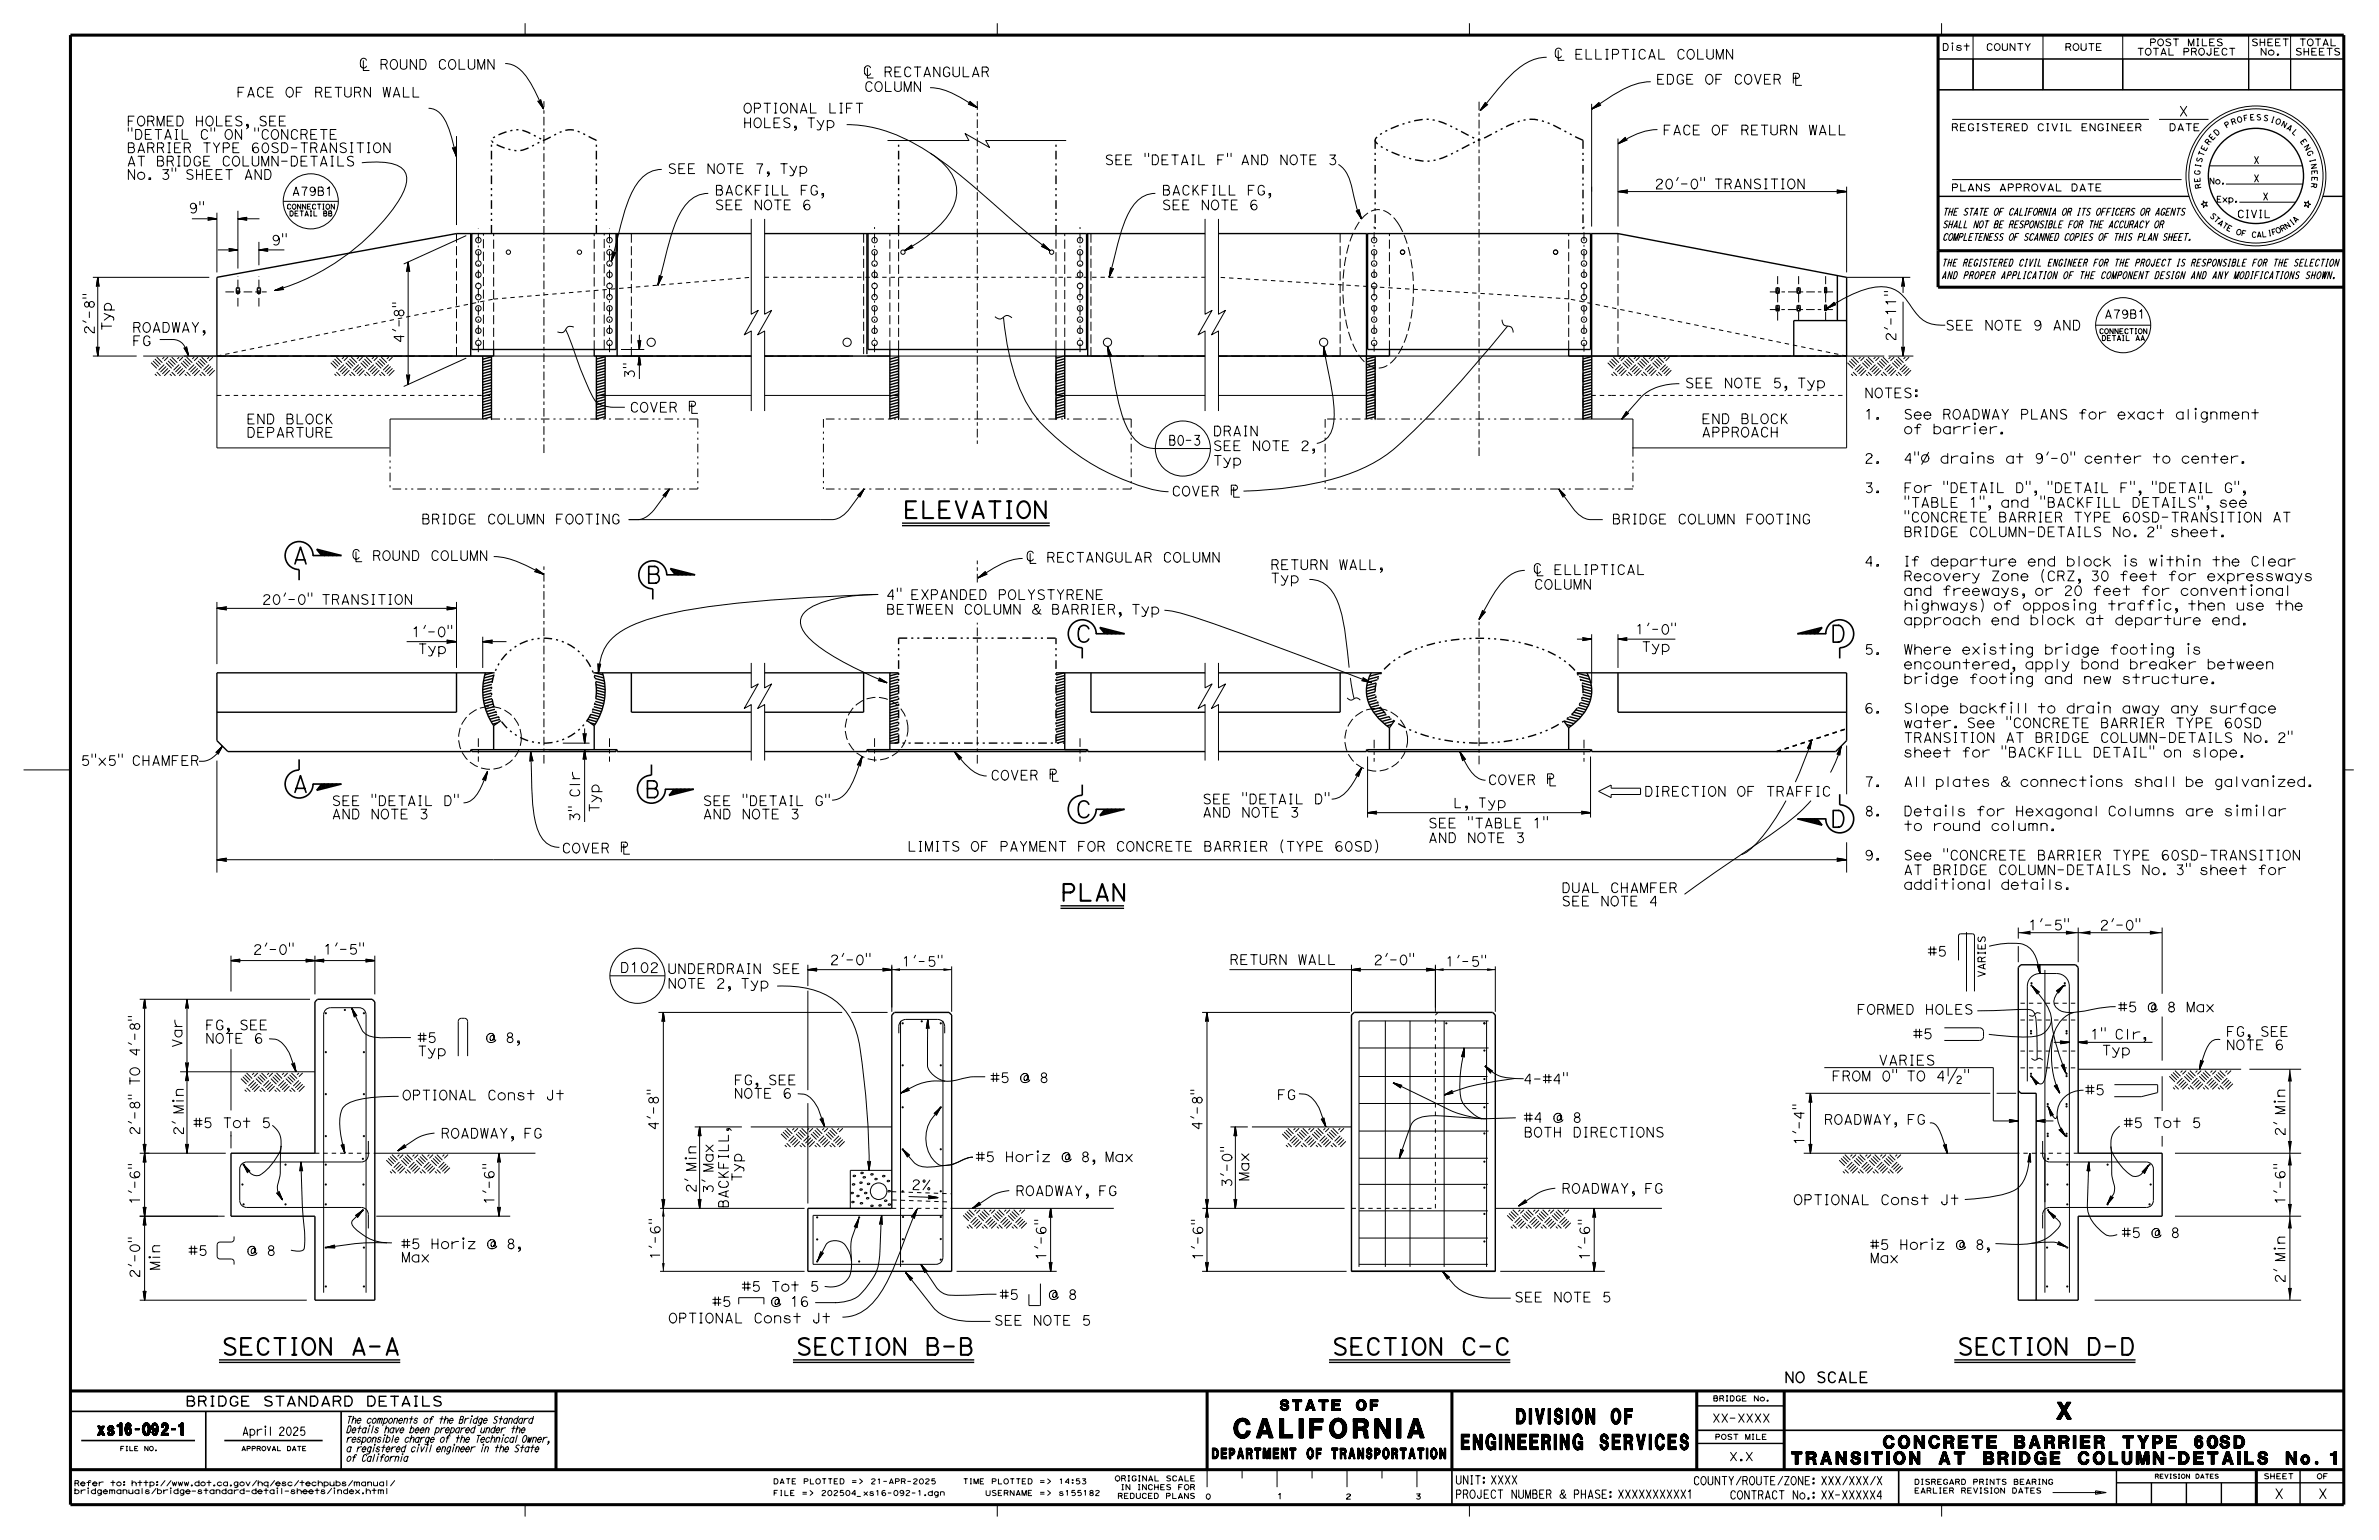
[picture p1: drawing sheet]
<svg xmlns="http://www.w3.org/2000/svg" width="432mm" height="279mm" viewBox="0 0 432 279" stroke-linecap="round" stroke-linejoin="round" font-family="sans-serif">
<defs><g id="words">
<text font-size="3.5" x="224" y="260.9">CALIFORNIA</text>
<g font-size="3">
<text x="163.9" y="94">ELEVATION</text>
<text x="53" y="102.3">A</text>
<text x="117.2" y="105.8">B</text>
<text x="195.2" y="116.5">C</text>
<text x="332.2" y="116.5">D</text>
<text x="53" y="143.8">A</text>
<text x="117" y="144.7">B</text>
<text x="195.2" y="148.3">C</text>
<text x="332.2" y="150.1">D</text>
<text x="192.5" y="163.4">PLAN</text>
<text x="40.2" y="245.8">SECTION A-A</text>
<text x="144.4" y="245.8">SECTION B-B</text>
<text x="241.7" y="245.8">SECTION C-C</text>
<text x="355.2" y="245.8">SECTION D-D</text>
<text x="373.3" y="257.5">X</text>
</g>
<g font-size="2.8">
<text x="265.2" y="263">ENGINEERING SERVICES</text>
<text x="275.2" y="258.3">DIVISION OF</text>
</g>
<g font-size="2.3">
<text x="341.8" y="262.8">CONCRETE BARRIER TYPE 60SD</text>
<text x="325.2" y="265.7">TRANSITION AT BRIDGE COLUMN-DETAILS No. 1</text>
</g>
<text font-size="2.2" x="17.7" y="260.4">xs16-092-1</text>
<g font-size="1.9">
<text x="323.8" y="250.8">NO SCALE</text>
<text x="232.3" y="255.9">STATE OF</text>
<text x="220" y="264.7">DEPARTMENT OF TRANSPORTATION</text>
</g>
<g font-size="1.8">
<text x="42.9" y="17.6">FACE OF RETURN WALL</text>
<text x="156.8" y="16.6">COLUMN</text>
<text x="300.6" y="15.3">EDGE OF COVER Â</text>
<text x="23" y="22.9">FORMED HOLES, SEE</text>
<text x="134.8" y="23.2">HOLES, Typ</text>
<text x="134.8" y="20.5">OPTIONAL LIFT</text>
<text x="395.4" y="21.1">X</text>
<text x="23" y="27.7">BARRIER TYPE 60SD-TRANSITION</text>
<text x="23" y="25.3">&quot;DETAIL C&quot; ON &quot;CONCRETE</text>
<text x="200.5" y="29.9">SEE &quot;DETAIL F&quot; AND NOTE 3</text>
<text x="301.8" y="24.5">FACE OF RETURN WALL</text>
<text x="23" y="32.6">No. 3&quot; SHEET AND</text>
<text x="23" y="30.1">AT BRIDGE COLUMN-DETAILS</text>
<text x="121.1" y="31.5">SEE NOTE 7, Typ</text>
<text x="129.7" y="35.4">BACKFILL FG,</text>
<text x="210.9" y="35.4">BACKFILL FG,</text>
<text x="300.3" y="34.3">20'-0&quot; TRANSITION</text>
<text x="34.2" y="38.6">9&quot;</text>
<text x="129.7" y="38.1">SEE NOTE 6</text>
<text x="210.9" y="38.1">SEE NOTE 6</text>
<text x="49.2" y="44.4">9&quot;</text>
<text x="353.1" y="59.9">SEE NOTE 9 AND</text>
<text x="17.1" y="60.7" transform="rotate(-90 17.1 60.7)">2'-8&quot;</text>
<text x="20.2" y="60.1" transform="rotate(-90 20.2 60.1)">Typ</text>
<text x="24" y="62.7">FG</text>
<text x="24" y="60.3">ROADWAY,</text>
<text x="73.3" y="62.3" transform="rotate(-90 73.3 62.3)">4'-8&quot;</text>
<text x="344.1" y="62" transform="rotate(-90 344.1 62)">2'-11&quot;</text>
<text x="115.2" y="68.8" transform="rotate(-90 115.2 68.8)">3&quot;</text>
<text x="305.8" y="70.4">SEE NOTE 5, Typ</text>
<text x="44.7" y="76.9">END BLOCK</text>
<text x="114.3" y="74.8">COVER Â</text>
<text x="308.8" y="76.9">END BLOCK</text>
<text x="338.4" y="72.2">NOTES:</text>
<text x="338.4" y="76">1.</text>
<text x="345.5" y="76">See ROADWAY PLANS for exact alignment</text>
<text x="44.7" y="79.3">DEPARTURE</text>
<text x="212" y="80.8">B0-3</text>
<text x="220.1" y="81.8">SEE NOTE 2,</text>
<text x="220.1" y="79.1">DRAIN</text>
<text x="308.8" y="79.3">APPROACH</text>
<text x="345.5" y="78.7">of barrier.</text>
<text x="212.6" y="90">COVER Â</text>
<text x="220.1" y="84.4">Typ</text>
<text x="338.4" y="89.4">3.</text>
<text x="338.4" y="84">2.</text>
<text x="345.5" y="89.4">For &quot;DETAIL D&quot;, &quot;DETAIL F&quot;, &quot;DETAIL G&quot;,</text>
<text x="76.4" y="95.1">BRIDGE COLUMN FOOTING</text>
<text x="292.5" y="95.1">BRIDGE COLUMN FOOTING</text>
<text x="345.5" y="94.7">&quot;CONCRETE BARRIER TYPE 60SD-TRANSITION AT</text>
<text x="345.5" y="92">&quot;TABLE 1&quot;, and &quot;BACKFILL DETAILS&quot;, see</text>
<text x="345.5" y="97.4">BRIDGE COLUMN-DETAILS No. 2&quot; sheet.</text>
<text x="230.6" y="105.8">Typ</text>
<text x="230.6" y="103.3">RETURN WALL,</text>
<text x="278.4" y="106.9">COLUMN</text>
<text x="338.4" y="102.7">4.</text>
<text x="345.5" y="105.4">Recovery Zone (CRZ, 30 feet for expressways</text>
<text x="345.5" y="102.7">If departure end block is within the Clear</text>
<text x="47.5" y="109.6">20'-0&quot; TRANSITION</text>
<text x="160.8" y="111.4">BETWEEN COLUMN &amp; BARRIER, Typ</text>
<text x="160.8" y="108.8">4&quot; EXPANDED POLYSTYRENE</text>
<text x="345.5" y="113.4">approach end block at departure end.</text>
<text x="345.5" y="110.7">highways) of opposing traffic, then use the</text>
<text x="345.5" y="108">and freeways, or 20 feet for conventional</text>
<text x="74.7" y="115.5">1'-0&quot;</text>
<text x="75.8" y="118.6">Typ</text>
<text x="296.8" y="115.1">1'-0&quot;</text>
<text x="297.9" y="118.2">Typ</text>
<text x="338.4" y="118.7">5.</text>
<text x="345.5" y="118.7">Where existing bridge footing is</text>
<text x="345.5" y="124">bridge footing and new structure.</text>
<text x="345.5" y="121.4">encountered, apply bond breaker between</text>
<text x="338.4" y="129.4">6.</text>
<text x="345.5" y="129.4">Slope backfill to drain away any surface</text>
<text x="345.5" y="137.4">sheet for &quot;BACKFILL DETAIL&quot; on slope.</text>
<text x="345.5" y="134.7">TRANSITION AT BRIDGE COLUMN-DETAILS No. 2&quot;</text>
<text x="345.5" y="132">water. See &quot;CONCRETE BARRIER TYPE 60SD</text>
<text x="14.6" y="138.9">5&quot;x5&quot; CHAMFER</text>
<text x="179.8" y="141.5">COVER Â</text>
<text x="270" y="142.4">COVER Â</text>
<text x="338.4" y="142.7">7.</text>
<text x="345.5" y="142.7">All plates &amp; connections shall be galvanized.</text>
<text x="60.2" y="148.6">AND NOTE 3</text>
<text x="60.2" y="146.2">SEE &quot;DETAIL D&quot;</text>
<text x="105.2" y="149.1" transform="rotate(-90 105.2 149.1)">3&quot; Clr</text>
<text x="108.7" y="147.5" transform="rotate(-90 108.7 147.5)">Typ</text>
<text x="127.5" y="148.6">AND NOTE 3</text>
<text x="127.5" y="146.2">SEE &quot;DETAIL G&quot;</text>
<text x="218.2" y="148.3">AND NOTE 3</text>
<text x="218.2" y="145.9">SEE &quot;DETAIL D&quot;</text>
<text x="263.7" y="146.5">L, Typ</text>
<text x="298.4" y="144.5">DIRECTION OF TRAFFIC</text>
<text x="338.4" y="148">8.</text>
<text x="345.5" y="148">Details for Hexagonal Columns are similar</text>
<text x="101.9" y="154.8">COVER Â</text>
<text x="163.6" y="154.4">LIMITS OF PAYMENT FOR CONCRETE BARRIER (TYPE 60SD)</text>
<text x="259.2" y="152.9">AND NOTE 3</text>
<text x="259.2" y="150.2">SEE &quot;TABLE 1&quot;</text>
<text x="345.5" y="150.7">to round column.</text>
<text x="283.4" y="162">DUAL CHAMFER</text>
<text x="338.4" y="156">9.</text>
<text x="345.5" y="161.4">additional details.</text>
<text x="345.5" y="158.7">AT BRIDGE COLUMN-DETAILS No. 3&quot; sheet for</text>
<text x="345.5" y="156">See &quot;CONCRETE BARRIER TYPE 60SD-TRANSITION</text>
<text x="283.4" y="164.4">SEE NOTE 4</text>
<text x="45.9" y="173.1">2'-0&quot;</text>
<text x="58.7" y="173.1">1'-5&quot;</text>
<text x="349.9" y="173.5">#5</text>
<text x="368.1" y="168.7">1'-5&quot;</text>
<text x="381.1" y="168.7">2'-0&quot;</text>
<text x="112.5" y="176.4">D102</text>
<text x="121.1" y="179.3">NOTE 2, Typ</text>
<text x="121.1" y="176.6">UNDERDRAIN SEE</text>
<text x="150.6" y="175">2'-0&quot;</text>
<text x="163.6" y="175.3">1'-5&quot;</text>
<text x="223.1" y="175">RETURN WALL</text>
<text x="249.3" y="175">2'-0&quot;</text>
<text x="262.3" y="175.3">1'-5&quot;</text>
<text x="337" y="184">FORMED HOLES</text>
<text x="384.4" y="183.6">#5 @ 8 Max</text>
<text x="25.4" y="191.7" transform="rotate(-90 25.4 191.7)">4'-8&quot;</text>
<text x="33" y="190.1" transform="rotate(-90 33 190.1)">Var</text>
<text x="37.2" y="189.3">NOTE 6</text>
<text x="37.2" y="186.8">FG, SEE</text>
<text x="75.8" y="191.6">Typ</text>
<text x="75.8" y="189.1">#5</text>
<text x="86.2" y="189.1">@ 8,</text>
<text x="347.2" y="188.5">#5</text>
<text x="379.4" y="188.5">1&quot; Clr,</text>
<text x="381.4" y="191.4">Typ</text>
<text x="404" y="190.5">NOTE 6</text>
<text x="404" y="188">FG, SEE</text>
<text x="133.2" y="196.8">FG, SEE</text>
<text x="179.7" y="196.4">#5 @ 8</text>
<text x="276.4" y="196.6">4-#4&quot;</text>
<text x="332.4" y="196.1">FROM 0&quot; TO 4½&quot;</text>
<text x="340.9" y="193.3">VARIES</text>
<text x="73" y="199.6">OPTIONAL Const Jt</text>
<text x="133.2" y="199.2">NOTE 6</text>
<text x="231.8" y="199.5">FG</text>
<text x="276.5" y="203.6">#4 @ 8</text>
<text x="331" y="204">ROADWAY, FG</text>
<text x="378.4" y="198.6">#5</text>
<text x="25.4" y="206" transform="rotate(-90 25.4 206)">2'-8&quot; TO</text>
<text x="33.3" y="206" transform="rotate(-90 33.3 206)">2' Min</text>
<text x="35.1" y="204.6">#5 Tot 5</text>
<text x="80" y="206.5">ROADWAY, FG</text>
<text x="119.5" y="205.1" transform="rotate(-90 119.5 205.1)">4'-8&quot;</text>
<text x="218.2" y="205.1" transform="rotate(-90 218.2 205.1)">4'-8&quot;</text>
<text x="276.5" y="206.3">BOTH DIRECTIONS</text>
<text x="327.4" y="207.8" transform="rotate(-90 327.4 207.8)">1'-4&quot;</text>
<text x="385.4" y="204.6">#5 Tot 5</text>
<text x="414.7" y="206.2" transform="rotate(-90 414.7 206.2)">2' Min</text>
<text x="134.6" y="214.4" transform="rotate(-90 134.6 214.4)">Typ</text>
<text x="165.4" y="215.8" transform="rotate(1 165.4 215.8)">2 %</text>
<text x="177.1" y="210.8">#5 Horiz @ 8, Max</text>
<text x="223.6" y="215.5" transform="rotate(-90 223.6 215.5)">3'-0&quot;</text>
<text x="226.7" y="214.3" transform="rotate(-90 226.7 214.3)">Max</text>
<text x="25.4" y="218.6" transform="rotate(-90 25.4 218.6)">1'-6&quot;</text>
<text x="89.7" y="218.6" transform="rotate(-90 89.7 218.6)">1'-6&quot;</text>
<text x="126.3" y="216.4" transform="rotate(-90 126.3 216.4)">2' Min</text>
<text x="129.5" y="216.6" transform="rotate(-90 129.5 216.6)">3' Max</text>
<text x="132.2" y="219.3" transform="rotate(-90 132.2 219.3)">BACKFILL,</text>
<text x="184.3" y="216.9">ROADWAY, FG</text>
<text x="283.4" y="216.5">ROADWAY, FG</text>
<text x="325.5" y="218.6">OPTIONAL Const Jt</text>
<text x="414.7" y="218.6" transform="rotate(-90 414.7 218.6)">1'-6&quot;</text>
<text x="34.2" y="227.8">#5</text>
<text x="42.8" y="227.8">@ 8</text>
<text x="72.8" y="226.6">#5 Horiz @ 8,</text>
<text x="339.4" y="226.7">#5 Horiz @ 8,</text>
<text x="385.1" y="224.5">#5 @ 8</text>
<text x="25.3" y="231.9" transform="rotate(-90 25.3 231.9)">2'-0&quot;</text>
<text x="29" y="230.5" transform="rotate(-90 29 230.5)">Min</text>
<text x="72.8" y="229">Max</text>
<text x="119.8" y="228.6" transform="rotate(-90 119.8 228.6)">1'-6&quot;</text>
<text x="189.8" y="228.7" transform="rotate(-90 189.8 228.7)">1'-6&quot;</text>
<text x="218.3" y="228.7" transform="rotate(-90 218.3 228.7)">1'-6&quot;</text>
<text x="288.5" y="228.7" transform="rotate(-90 288.5 228.7)">1'-6&quot;</text>
<text x="339.4" y="229.1">Max</text>
<text x="414.7" y="232.8" transform="rotate(-90 414.7 232.8)">2' Min</text>
<text x="129.2" y="237">#5</text>
<text x="134.6" y="234.3">#5 Tot 5</text>
<text x="137.7" y="237">@ 16</text>
<text x="181.4" y="235.8">#5</text>
<text x="188.6" y="235.8">@ 8</text>
<text x="274.8" y="236.2">SEE NOTE 5</text>
<text x="121.3" y="240">OPTIONAL Const Jt</text>
<text x="180.4" y="240.4">SEE NOTE 5</text>
<text x="33.6" y="255.1">BRIDGE STANDARD DETAILS</text>
<text x="412.8" y="271.9">X</text>
<text x="420.7" y="271.9">X</text>
</g>
<g font-size="1.5">
<text x="53" y="35.5">A79B1</text>
<text x="381.9" y="57.7">A79B1</text>
<text x="43.9" y="260.4">April 2025</text>
<text x="310.7" y="258">XX-XXXX</text>
<text x="264.1" y="269.3">UNIT: XXXX</text>
<text x="307.3" y="269.4">COUNTY/ROUTE/ZONE: XXX/XXX/X</text>
<text x="313.8" y="265">X.X</text>
<text x="264.1" y="271.8">PROJECT NUMBER &amp; PHASE: XXXXXXXXXX1</text>
<text x="313.9" y="272">CONTRACT No.: XX-XXXXX4</text>
</g>
<text font-size="1.4" x="406" y="39.5">CIVIL</text>
<g font-size="1.3">
<text x="354.1" y="23.7">REGISTERED CIVIL ENGINEER</text>
<text x="393.6" y="23.7">DATE</text>
<text x="409" y="29.7">X</text>
<text x="354.1" y="34.7">PLANS APPROVAL DATE</text>
<text x="409" y="33">X</text>
<text x="352.5" y="41.3">SHALL NOT BE RESPONSIBLE FOR THE ACCURACY OR</text>
<text x="352.5" y="39.1">THE STATE OF CALIFORNIA OR ITS OFFICERS OR AGENTS</text>
<text x="410.7" y="36.3">X</text>
<text x="352.5" y="43.6">COMPLETENESS OF SCANNED COPIES OF THIS PLAN SHEET.</text>
<text x="352.4" y="50.6">AND PROPER APPLICATION OF THE COMPONENT DESIGN AND ANY MODIFICATIONS SHOWN.</text>
<text x="352.4" y="48.3">THE REGISTERED CIVIL ENGINEER FOR THE PROJECT IS RESPONSIBLE FOR THE SELECTION</text>
<text x="360.3" y="177.4" transform="rotate(-90 360.3 177.4)">VARIES</text>
<text x="62.8" y="263.4">a registered civil engineer in the State</text>
<text x="62.8" y="261.7">responsible charge of the Technical Owner,</text>
<text x="62.8" y="260">Details have been prepared under the</text>
<text x="62.8" y="258.2">The components of the Bridge Standard</text>
<text x="62.8" y="265.1">of California</text>
</g>
<g font-size="1.2">
<text x="352.5" y="9.2">Dist</text>
<text x="360.4" y="9.2">COUNTY</text>
<text x="374.7" y="9.2">ROUTE</text>
<text x="387.8" y="10">TOTAL PROJECT</text>
<text x="390.1" y="8.3">POST MILES</text>
<text x="408.6" y="8.3">SHEET</text>
<text x="410.2" y="10">No.</text>
<text x="416.5" y="10">SHEETS</text>
<text x="417.3" y="8.3">TOTAL</text>
</g>
<g font-size="1.1">
<text x="400.9" y="33.4">No.</text>
<text x="402.3" y="36.7">Exp.</text>
</g>
<g font-size="1">
<text x="404.1" y="23.3" transform="rotate(-31 404.1 23.3)">P</text>
<text x="405.1" y="22.7" transform="rotate(-20 405.1 22.7)">R</text>
<text x="406.1" y="22.3" transform="rotate(-15 406.1 22.3)">O</text>
<text x="407.3" y="22" transform="rotate(-10 407.3 22)">F</text>
<text x="408.4" y="21.8" transform="rotate(-4 408.4 21.8)">E</text>
<text x="409.5" y="21.8" transform="rotate(1 409.5 21.8)">S</text>
<text x="410.7" y="21.8" transform="rotate(12 410.7 21.8)">S</text>
<text x="412" y="22.1" transform="rotate(17 412 22.1)">I</text>
<text x="412.9" y="22.3" transform="rotate(22 412.9 22.3)">O</text>
<text x="413.9" y="22.8" transform="rotate(28 413.9 22.8)">N</text>
<text x="414.9" y="23.3" transform="rotate(33 414.9 23.3)">A</text>
<text x="399.6" y="29.6" transform="rotate(-74 399.6 29.6)">S</text>
<text x="399.9" y="28.5" transform="rotate(-69 399.9 28.5)">T</text>
<text x="400.3" y="27.5" transform="rotate(-63 400.3 27.5)">E</text>
<text x="400.9" y="26.4" transform="rotate(-53 400.9 26.4)">R</text>
<text x="401.5" y="25.5" transform="rotate(-47 401.5 25.5)">E</text>
<text x="402.3" y="24.7" transform="rotate(-42 402.3 24.7)">D</text>
<text x="415.9" y="24" transform="rotate(44 415.9 24)">L</text>
<text x="417.4" y="25.6" transform="rotate(55 417.4 25.6)">E</text>
<text x="418.1" y="26.6" transform="rotate(60 418.1 26.6)">N</text>
<text x="418.6" y="27.6" transform="rotate(65 418.6 27.6)">G</text>
<text x="419.2" y="28.9" transform="rotate(76 419.2 28.9)">I</text>
<text x="419.4" y="29.8" transform="rotate(81 419.4 29.8)">N</text>
<text x="399.3" y="31.8" transform="rotate(-85 399.3 31.8)">G</text>
<text x="399.4" y="33.1" transform="rotate(-96 399.4 33.1)">E</text>
<text x="399.4" y="30.5" transform="rotate(-79 399.4 30.5)">I</text>
<text x="399.6" y="34.2" transform="rotate(-101 399.6 34.2)">R</text>
<text x="419.5" y="33.1" transform="rotate(98 419.5 33.1)">R</text>
<text x="419.6" y="30.9" transform="rotate(87 419.6 30.9)">E</text>
<text x="419.6" y="32" transform="rotate(92 419.6 32)">E</text>
<text x="401" y="39.2" transform="rotate(46 401 39.2)">S</text>
<text x="401.7" y="39.9" transform="rotate(41 401.7 39.9)">T</text>
<text x="402.4" y="40.6" transform="rotate(37 402.4 40.6)">A</text>
<text x="403.2" y="41.1" transform="rotate(32 403.2 41.1)">T</text>
<text x="404" y="41.7" transform="rotate(27 404 41.7)">E</text>
<text x="415" y="41.6" transform="rotate(-34 415 41.6)">N</text>
<text x="416" y="40.9" transform="rotate(-38 416 40.9)">I</text>
<text x="416.6" y="40.5" transform="rotate(-43 416.6 40.5)">A</text>
<text x="405.7" y="42.4" transform="rotate(18 405.7 42.4)">O</text>
<text x="406.7" y="42.7" transform="rotate(13 406.7 42.7)">F</text>
<text x="408.6" y="43" transform="rotate(4 408.6 43)">C</text>
<text x="409.6" y="43.1" transform="rotate(-1 409.6 43.1)">A</text>
<text x="410.5" y="43" transform="rotate(-6 410.5 43)">L</text>
<text x="411.7" y="42.9" transform="rotate(-10 411.7 42.9)">I</text>
<text x="412.4" y="42.7" transform="rotate(-15 412.4 42.7)">F</text>
<text x="413.3" y="42.4" transform="rotate(-24 413.3 42.4)">O</text>
<text x="414.2" y="42.1" transform="rotate(-29 414.2 42.1)">R</text>
<text x="310.9" y="254.2">BRIDGE No.</text>
<text x="311.2" y="261.2">POST MILE</text>
<text x="13.4" y="269.6">Refer to: http://www.dot.ca.gov/hq/esc/techpubs/manual/</text>
<text x="140.3" y="269.2">DATE PLOTTED =&gt;</text>
<text x="158" y="269.2">21-APR-2025</text>
<text x="174.7" y="269.2">TIME PLOTTED =&gt;</text>
<text x="192.1" y="269.2">14:53</text>
<text x="202.3" y="268.7">ORIGINAL SCALE</text>
<text x="347.4" y="269.3">DISREGARD PRINTS BEARING</text>
<text x="410.8" y="268.3">SHEET</text>
<text x="420.5" y="268.3">OF</text>
<text x="13.4" y="271">bridgemanuals/bridge-standard-detail-sheets/index.html</text>
<text x="140.3" y="271.3">FILE =&gt;</text>
<text x="149" y="271.3">202504_xs16-092-1.dgn</text>
<text x="178.8" y="271.3">USERNAME =&gt;</text>
<text x="192.1" y="271.3">s155182</text>
<text x="202.8" y="271.9">REDUCED PLANS</text>
<text x="203.4" y="270.3">IN INCHES FOR</text>
<text x="218.8" y="272">0</text>
<text x="231.8" y="271.9">1</text>
<text x="244.2" y="272">2</text>
<text x="256.9" y="272">3</text>
<text x="347.4" y="270.9">EARLIER REVISION DATES</text>
</g>
<g font-size=".9">
<text x="52" y="37.9">CONNECTION</text>
<text x="52.5" y="39.2">DETAIL BB</text>
<text x="381" y="60.6">CONNECTION</text>
<text x="381.4" y="61.8">DETAIL AA</text>
</g>
<g font-size=".8">
<text x="21.8" y="263.2">FILE NO.</text>
<text x="43.8" y="263.2">APPROVAL DATE</text>
<text x="391.1" y="268.2">REVISION DATES</text>
</g>
</g></defs>
<g fill="none" stroke="#000" stroke-width=".18">
<path d="M65.9 11v1.8h1.1M66.5 10.9a.6 .6 0 0 0-.7-.3 .6 .6 0 0 0-.4 .8 .67 .67 0 0 0 .2 .8 .67 .67 0 0 0 .8 0l.1-.2M69.2 11.7h.7l.4 .9M69.9 11.7a.44 .44 0 0 0 .4-.5 .44 .44 0 0 0-.4-.4h-.7v1.8M71.1 11a.66 .66 0 0 1 .8-.1 .66 .66 0 0 1 .3 .7 .7 .7 0 0 1-.7 1 .7 .7 0 0 1-.7-1zM72.7 10.8v1.3a.6 .6 0 0 0 .6 .5 .6 .6 0 0 0 .5-.5v-1.3M75.6 10.8v1.8l-1.1-1.8v1.8M76.2 10.8h.6a1 1 0 0 1 0 1.8h-.6zM77.8 19.6a3.3 3.3 0 0 1 2.8 1.9 25.5 25.5 0 0 1 2.3 6.9M80.9 11.2a.6 .6 0 0 0-.8-.4 .6 .6 0 0 0-.4 .8 .66 .66 0 0 0 .2 .8 .66 .66 0 0 0 .8 0l.2-.2M81.7 11a.66 .66 0 0 1 .8-.1 .66 .66 0 0 1 .2 .7 .7 .7 0 0 1-.6 1 .7 .7 0 0 1-.7-1zM83.3 10.8v1.8h1.1"/>
<path d="M85 10.8v1.3a.6 .6 0 0 0 .6 .5 .6 .6 0 0 0 .6-.5v-1.3M86.7 12.6v-1.8l.7 1.8 .6-1.8v1.8M89.7 10.8v1.8l-1.1-1.8v1.8M91.7 11.5a5.7 5.7 0 0 1 4.5 3.4l2.5 4.9M95.3 4.2v2.2M97.7 18.3l1 1.5M97.8 18.3l.9 1.5M97.8 18.3h-.2l1.1 1.5M97.8 18.3l.1 .1M97.9 18.4l.8 1.4M98 18.3l.7 1.5M98 18.2l.7 1.6"/>
<path d="M98 18.2l-.1 .2M98 18.2l.1-.2 .6 1.8M98.1 18.1l.6 1.7M157.4 12.4v1.8h1.1M158 12.3a.6 .6 0 0 0-.8-.3 .6 .6 0 0 0-.3 .7 .67 .67 0 0 0 .2 .8 .67 .67 0 0 0 .8 .1l.1-.2M160.7 13h.7l.4 .9M161.4 13a.44 .44 0 0 0 .4-.4 .44 .44 0 0 0-.4-.4h-.7v1.7M162.4 13.1h.8M163.5 12.2h-1.1v1.7h1.1M165.3 12.5a.6 .6 0 0 0-.8-.3 .6 .6 0 0 0-.3 .8 .66 .66 0 0 0 .2 .7 .66 .66 0 0 0 .8 .1l.1-.2M166 12.2h1.1M166.5 12.2v1.7"/>
<path d="M167.7 13.9l.6-1.7 .6 1.7M167.8 13.5h.9M168.8 15.9a13.9 13.9 0 0 1 7 2.6l1.6 1M170.6 12.2v1.7l-1.1-1.7v1.7M172.4 12.5a.6 .6 0 0 0-.8-.3 .6 .6 0 0 0-.4 .8 .66 .66 0 0 0 .2 .8 .66 .66 0 0 0 .8 0l.2-.6h-.3M173 12.2v1.3a.6 .6 0 0 0 .6 .4 .6 .6 0 0 0 .5-.4v-1.3M174.8 12.2v1.7h1.1M175.8 18.8l1.6 .7M175.9 18.8l1.5 .7M175.9 18.8l-.2 .1 1.7 .6M176 18.4l1.4 1.1M176 18.7l-.1 .1"/>
<path d="M176 18.5v.2M176 18.5v-.1l1.4 1.1M176 18.7l1.4 .8M176 18.6l1.4 .9M176 18.5l1.4 1M176.5 13.9l.6-1.7 .6 1.7M176.6 13.5h.9M178.3 13h.7l.4 .9M179 13a.44 .44 0 0 0 .4-.4 .44 .44 0 0 0-.4-.4h-.7v1.7M181 4.2v2.2M266.7 4.2v2.2M269.6 18.6l-.9 1.5"/>
<path d="M269.7 18.7l-1 1.4M269.7 18.7l-.1-.2-.9 1.6M269.7 18.7v.2M269.7 18.8l-1 1.3M269.7 18.9h.2M269.7 18.9l-1 1.2M269.8 18.9l-1.1 1.2M269.9 18.9h.2l-1.4 1.2M269.9 18.9l-1.2 1.2M270 18.9l-1.3 1.2M280.7 10.4a9.2 9.2 0 0 0-6.2 3l-1.8 1.8-4 4.9M282.8 9.2v1.8h1.1"/>
<path d="M283.4 9.1a.6 .6 0 0 0-.8-.3 .6 .6 0 0 0-.3 .7 .67 .67 0 0 0 .1 .8 .67 .67 0 0 0 .8 .1l.2-.2M286 9.9h.8M287.1 9h-1.1v1.7h1.2M287.9 9v1.7h1M288.9 18.8v22.3M289.6 9v1.7h1.1M290.3 18.6l-1.4 1.2M290.3 18.7l-1.4 1.1M290.3 18.8l-1.4 1M290.3 18.9l.1 .1M290.3 18.9v-.3l-1.4 1.2M290.3 18.9l-1.4 .9"/>
<path d="M290.4 19l-1.5 .8M290.4 19l.2 .1-1.7 .7M290.5 19l-1.6 .8M291.5 9h.4M291.5 10.7h.4M291.7 9v1.7M292.7 9.9h.7a.45 .45 0 0 0 .4-.5 .45 .45 0 0 0-.4-.4h-.7v1.7M294.4 9h1.2M295 9v1.7M296.3 9h.4M296.3 10.7h.4M296.5 9v1.7"/>
<path d="M298.6 9.3a.6 .6 0 0 0-.7-.3 .6 .6 0 0 0-.4 .8 .66 .66 0 0 0 .2 .7 .66 .66 0 0 0 .8 .1l.1-.2M299.3 10.7l.5-1.7 .6 1.7M299.4 10.3h.9M299.6 14.8a15 15 0 0 0-7.9 3.2l-2.8 1.8M301.1 9v1.7h1M305.7 9.3a.6 .6 0 0 0-.8-.3 .6 .6 0 0 0-.3 .8 .66 .66 0 0 0 .1 .7 .66 .66 0 0 0 .8 .1l.2-.2M306.5 9.1a.66 .66 0 0 1 .8 0 .66 .66 0 0 1 .2 .7 .7 .7 0 0 1-.6 .9 .7 .7 0 0 1-.7-.9zM308.1 9v1.7h1.1M309.8 9v1.3a.6 .6 0 0 0 .6 .4 .6 .6 0 0 0 .6-.4v-1.3M311.5 10.7v-1.7l.7 1.7 .6-1.7v1.7M314.5 9v1.7l-1.1-1.7v1.7M351.8 10.7h6.3v5.6h-6.3z"/>
<path d="M351.8 10.7h73.6M352.4 4.2v2.2M354.4 8.3v.9M358.1 10.7h12.7v5.6h-12.7zM358.1 6.4v9.9M370.8 6.4v9.9M370.8 10.7h14.5v5.6h-14.5zM385.3 10.7h22.8v5.6h-22.8zM385.3 6.4v9.9M408.1 6.4v9.9M408.1 10.7h7.7v5.6h-7.7zM415.8 6.4v9.9"/>
<path d="M415.8 10.7h9.6v5.6h-9.6zM23.3 23.2v.6M23.9 23.2v.6M31.2 30.5v.6M31.9 30.5v.6M34.8 39.7h4.6M36.3 36.6v.6M36.9 36.6v.6M37.7 39.5l1.7 .2M37.8 39.6l1.6 .1M37.8 39.6l-.1-.2 1.7 .3M37.8 39.6v.2"/>
<path d="M38.3 23.2v.6M39 23.2v.6M39.4 38.6v10.8M39.4 39.7l-1.7 .3 .1-.2M39.4 39.7l-1.7 .2M39.4 39.7l-1.6 .1M43.2 39.7h3.9M43.2 39.7l1.6 .2M43.2 39.7l1.6 .3v-.2M43.2 38.2v10.5M43.2 39.7l1.6 .1M43.2 39.7l1.5 .1"/>
<path d="M44.7 39.6l-1.5 .1M44.8 39.6v-.2l-1.6 .3M44.8 39.6l-1.6 .1M44.8 39.6v.2M44.8 39.5l-1.6 .2M46.3 23.2v.6M46.9 23.2v.6M51.4 36.5h10M65.7 29.5a14.6 14.6 0 0 1 6.1 .4 2.83 2.83 0 0 1 1.8 4 26.3 26.3 0 0 1-6.9 9.1 40.9 40.9 0 0 1-16.8 9.7M82.2 26.8l.7 1.6M82.3 26.8l.1 .1M82.3 26.8l.6 1.6"/>
<path d="M82.3 26.8h-.2l.8 1.6M82.4 26.9l.5 1.5M82.5 26.8l.4 1.6M82.6 26.7l.3 1.7M82.6 26.7l-.2 .2M82.6 26.7l.1-.1 .2 1.8M82.9 24.7v16.1M120.1 30.7a5.4 5.4 0 0 0-4.7 3 32.3 32.3 0 0 0-3.3 9.6l-1.1 4.1M128.6 35.1a5.4 5.4 0 0 0-4.8 3 32.3 32.3 0 0 0-3.3 9.6l-1.1 4M136.4 39.7v17.3l1.2-.7-2.5 4.5 1.3-.7v14.5M138.8 39.7v17.3l1.3-.7-2.6 4.5 1.3-.7v14.5M153.7 22.6a27.5 27.5 0 0 1 15.1 5.2 141.8 141.8 0 0 1 15.1 12.4l3.4 2.7 3.3 2.6"/>
<path d="M161.1 25.5h14.8l-.7-1.3 4.4 2.6-.7-1.3h14.6M168.9 27.8a10.9 10.9 0 0 1 4.5 5.2 6.9 6.9 0 0 1-1.6 6.4 24.6 24.6 0 0 1-7.6 6.1M207.8 27.8v.6M208.5 27.8v.6M209.7 35.1a5.1 5.1 0 0 0-4.6 3.1 36.1 36.1 0 0 0-3.1 9.5l-.7 2.6M218.7 39.7v17.3l1.3-.7-2.5 4.5 1.2-.7v14.5M221.2 39.7v17.3l1.2-.7-2.5 4.5 1.3-.7v14.5M222.8 27.8v.6M223.4 27.8v.6M242.9 29.8a7.1 7.1 0 0 1 2.7 5.1l.2 1a11.9 11.9 0 0 0 1.3 3.8M246.2 38.2l.9 1.5M246.3 38.2h-.2l1 1.5"/>
<path d="M246.3 38.2l.8 1.5M246.3 38.2l.2 .1M246.4 38.3l.7 1.4M246.5 38.3l.6 1.4M246.5 38.2l.6 1.5M246.6 38.1l.5 1.6M246.6 38.1l.1-.1 .4 1.7M246.6 38.1l-.1 .2M246.6 38l.5 1.7M293.7 34.8l1.7 .2M293.7 34.8h41.5M293.7 34.8l1.7 .1"/>
<path d="M293.7 34.8h1.6M293.7 25.1v16M295 25l-1.3 1.1M295 25.1l-1.3 1M295.1 25.2l-1.4 .9M295.1 25.2l-.1-.3-1.3 1.2M295.1 25.2l.1 .1M295.1 25.3l-1.4 .8M295.2 25.3l-1.5 .8M295.2 25.3l.2 .1-1.7 .7M295.3 25.4l-1.6 .7M295.3 34.7l-1.6 .1"/>
<path d="M295.4 34.6l-.1 .2 .1 .3-1.7-.3M295.4 34.6v-.2l-1.7 .4M295.4 34.6l-1.7 .2M295.4 34.5l-1.7 .3M300.8 23.5a11.9 11.9 0 0 0-5.7 1.8M304.6 32.2l-.3 .6M308.7 32.2v.6M309.4 32.2v.6M333.4 34.4l1.8 .4-1.8 .3 .2-.3zM333.4 34.5l1.8 .3M333.5 34.6l1.7 .2M333.5 34.7l1.7 .1"/>
<path d="M335.2 33.9v15.5M335.2 34.8l-1.8 .2M335.2 34.8l-1.7 .1M335.2 34.8h-1.7M354.3 32.6h41.7M354.3 21.7h35.7M391.9 21.7h9M399.9 36.4l.3 .4 .4-.1-.2 .3 .2 .4-.4-.1-.3 .4v-.5l-.4-.1 .4-.2zM401 30.1h16.9M404 33.4h14M406.5 36.7h10.2M418.3 36.7l.4 .1 .3-.3v.4l.4 .2-.4 .1v.5l-.3-.4-.4 .1 .2-.4z"/>
<path d="M15 53.4h.6M15 54.1h.6M15 58.2l.6 .3M16.9 50.3h21.1M17.6 51.9h.3M17.7 50.3l-.2 1.6M17.7 50.3l.1 1.6M17.7 50.3l-.2 1.7 .1-.1M17.7 50.3v14.3M17.7 50.3l.3 1.7-.1-.1M17.7 50.3l-.1 1.6M17.7 50.3v1.6"/>
<path d="M17.7 50.3l.2 1.6M39.5 45.3h3.7M41.6 45.1l1.6 .2M41.6 45.2l1.6 .1M41.6 45.3h1.6M42.9 52.2h.5v1h-.5zM43 52.3h.4v.8h-.4zM43.2 45.3l-1.7 .3 .1-.1M43.2 45.3l-1.6 .3M43.2 45.3l-1.6 .1M43.2 45.3l-1.6 .2M43.2 45.3l-1.7-.2 .2 .2-.1 .2"/>
<path d="M46.7 52.2h.6v1h-.6zM46.8 52.3h.4v.8h-.4zM47 45.3h4.6M47 43.9v4.2M47 45.3l1.6 .2M47 45.3l1.5 .1M47 45.3l1.7 .3-.1-.1M48.5 45.3h-1.5M48.6 45.2v.3M48.6 45.2l.1-.1-1.7 .2M48.6 45.2l-1.6 .1M48.6 45.1l-1.6 .2"/>
<path d="M51.3 52.3l.1 .1M51.3 52.3l-1.5 .4M51.3 42.4v.6M51.3 52.2l-1.5 .5M51.3 52.2l.1-.2-1.6 .7M51.3 52.2v.1M51.4 52.4l-1.6 .3M51.4 52.1l-1.6 .6M51.4 52.4l.1 .1-1.7 .2M51.5 52.5l-1.7 .2M51.9 42.4v.6M71.2 55h.6"/>
<path d="M71.2 55.6h.6M71.2 59.7l.6 .3M73.9 49.2h.3M74.1 47.5l-.3 1.8 .1-.1M74.1 47.5v22.3M74.1 47.5l.3 1.8-.2-.1M74.1 47.5l-.2 1.7M74.1 47.5l-.1 1.7M74.1 47.5l.2 1.8M74.1 47.5l.1 1.7M74.1 47.5l-.3 1.8M84.6 42.7l-11.3 5.2"/>
<path d="M102.7 59.8l3.1 8.1a25.3 25.3 0 0 0 2.3 5 6.7 6.7 0 0 0 4.9 1h.4M104.2 59.3a1.09 1.09 0 0 0-1.7 .7 .96 .96 0 0 1-1.3 .2M111.3 45.7l-.3 1.7M111.4 45.8l-.4 1.6M111.4 45.9l-.2-.3-.2 1.8M111.4 45.9l-.4 1.5M111.5 45.9l-.5 1.5M111.6 45.8l-.2 .1M111.6 45.8h.2l-.8 1.6M111.6 45.8l-.6 1.6M111.7 45.8l-.7 1.6M119.7 50l-.3 1.7"/>
<path d="M119.8 50.1l.1 .1M119.8 50.1l-.4 1.6M119.8 50.1l-.1-.1-.3 1.7M119.8 50.2l-.4 1.5M119.9 50.2l-.5 1.5M120 50.2l-.6 1.5M120.1 50.2l-.7 1.5M120.1 50.2h-.2M120.1 50.2l.2-.1-.9 1.6M120.2 50.2l-.8 1.5M165.5 44.7l.1 .1M165.5 44.7l-1.3 .8"/>
<path d="M165.5 44.6v-.2l-1.3 1.1M165.5 44.6l-1.3 .9M165.5 44.6v.1M165.5 44.5l-1.3 1M165.6 44.8l-1.4 .7M165.6 44.8l.2 .1-1.6 .6M165.7 44.9l-1.5 .6M180.6 57.5a1.09 1.09 0 0 0 1.8-.1 .96 .96 0 0 1 1.3 .3M182.1 57.6a40.1 40.1 0 0 0 4.5 15.9 28.4 28.4 0 0 0 7.9 8.2 42 42 0 0 0 16.1 7.4l1.5 .1M189.1 44.7l1.5 .8M189.1 44.6l1.5 .9M189.2 44.6l1.4 .9"/>
<path d="M189.3 44.5l-.3 .2 1.6 .8M189.3 44.5l1.3 1M189.3 44.4v.1M189.3 44.4v-.2l1.3 1.3M189.3 44.4l1.3 1.1M189.3 44.3l1.3 1.2M201.6 48.6l-.3 1.7M201.7 48.7l-.4 1.6M201.7 48.7l-.2-.2-.2 1.8M201.7 48.7l.1 .1M201.8 48.8l-.5 1.5M201.9 48.8l-.6 1.5"/>
<path d="M202 48.7l-.2 .1M202 48.7h.1l-.8 1.6M202 48.7l-.7 1.6M202.1 48.7l-.8 1.6M272.6 58a1.08 1.08 0 0 0 1.3 1.2 .96 .96 0 0 1 .8 1.1M273.6 59.2a180.2 180.2 0 0 1-21.2 22.8 33.6 33.6 0 0 1-14.4 5.8l-5.8 .9-6.5 .4M322.4 52.2h.5v1h-.5zM322.4 55.4h.5v1h-.5zM322.4 56.3v-.8h.5v.8h-.5M322.4 52.3h.5v.8h-.5zM326.2 52.2h.5v1h-.5zM326.2 55.4h.5v1h-.5z"/>
<path d="M326.2 56.3v-.8h.5v.8h-.5M326.2 52.3h.5v.8h-.5zM331.2 52.2l.2-.1 .2 .2v.7l-.2 .2-.2-.2zM331.2 55.4l.2-.1 .2 .2v.7l-.2 .2-.2-.2zM331.2 52.2l.3 .1v.7l-.1 .1-.2-.1zM331.2 55.4l.3 .1v.7l-.1 .1-.2-.1zM331.7 55.9a23.3 23.3 0 0 1 8.9-3.8 5.8 5.8 0 0 1 5.9 3l.4 .6a6.1 6.1 0 0 0 4.3 3.2l1.9 .1M332.9 55v-.2l-1.2 1.1M332.9 55v.1M332.9 54.9l-1.2 1M332.9 55l-1.2 .9M332.9 55.1l-1.2 .8"/>
<path d="M332.9 55.1l.2 .1M333 55.2l-1.3 .7M333.1 55.2l.1 .1-1.5 .6M333.1 55.2l-1.4 .7M333.2 55.2l-1.5 .7M335.2 50.3h11.5M342 52.9h.6M342 53.5h.6M342 59.4l.6 .3M345.3 51.9h.3M345.4 50.3l-.2 1.6M345.4 50.3l-.3 1.7 .2-.1"/>
<path d="M345.4 50.3l.2 1.6M345.4 50.3l.1 1.6M345.4 50.3v2.8M345.4 54.7v9.9M345.4 50.3l.3 1.7-.1-.1M345.4 50.3l-.1 1.6M380.4 59h10M16.9 64.6h7.9M17.5 63l.2 1.6M17.6 63l-.1-.1 .2 1.7M17.6 63l.1 1.6M17.6 63h.3"/>
<path d="M17.7 63.1v1.5M17.8 63.1l-.1 1.5M17.9 63l-.2 1.6M17.9 63l.1-.1-.3 1.7M26 64.6h110.4M27.4 65.8l1.1 1M27.8 65.5l1 1M28.1 65.1l1 1M28.1 67.8l.4 .4M28.5 64.8l1 1M28.5 67.5l.6 .7M29 61.6a10 10 0 0 1 3.6 .3 4.5 4.5 0 0 1 1.6 2.7"/>
<path d="M29.8 66.1l-1 1.1M29.8 64.8l-.3 .3M30.1 66.5l-1 1M30.1 65.8l1.1 1M30.5 64.8l-.7 .7M30.5 66.8l-1 1M30.5 65.5l1 1M30.8 67.2l-1 1M30.8 67.8l.4 .4M30.8 65.1l1 1M31.2 67.5l.6 .7M31.2 64.8l1 1"/>
<path d="M32.5 64.8l-.3 .3M32.5 66.1l-1 1.1M32.9 66.5l-1.1 1M32.9 65.8l1 1M33.2 64.8l-.7 .7M33.2 66.8l-1 1M33.2 65.5l1 1M33.4 63.1l.8 1.4M33.5 63.1l.7 1.4M33.5 67.2l-1 1M33.5 67.8l.4 .4M33.5 65.1l1.1 1"/>
<path d="M33.6 63.1l.6 1.4M33.7 63.1l.5 1.4M33.7 63.1h-.3l.8 1.4M33.8 63l.1-.1 .3 1.6M33.8 63l-.1 .1M33.8 63l.4 1.5M33.8 62.9l.4 1.6M33.9 64.8l1 1M33.9 67.5l.7 .7M35.2 66.1l-1 1.1M35.2 64.8l-.3 .3M35.6 66.5l-1 1"/>
<path d="M35.6 65.8l1 1M35.9 64.8l-.7 .7M35.9 66.8l-1 1M35.9 65.5l1 1M36.3 67.2l-1.1 1M36.3 65.1l1 1M36.3 67.8l.3 .4M36.6 67.5l.7 .7M36.6 64.8l1 1M38 66.1l-1.1 1.1M38 64.8l-.4 .3M38.3 66.5l-1 1"/>
<path d="M38.6 64.8l-.6 .7M38.6 66.8l-1 1M39 67.2l-1 1M39.4 64.6v16.7h31.3M60 65.8l1.1 1M60.4 65.5l1 1M60.7 65.1l1 1M60.7 67.8l.4 .4M61.1 64.8l1 1M61.1 67.5l.6 .7M62.4 64.8l-.3 .3M62.4 66.1l-1 1.1"/>
<path d="M62.8 66.5l-1.1 1M62.8 65.8l1 1M63.1 66.8l-1 1M63.1 65.5l1 1M63.1 64.8l-.7 .7M63.4 67.2l-1 1M63.4 65.1l1 1M63.4 67.8l.4 .4M63.8 67.5l.6 .7M63.8 64.8l1 1M65.1 66.1l-1 1.1M65.1 64.8l-.3 .3"/>
<path d="M65.5 66.5l-1.1 1M65.5 65.8l1 1M65.8 64.8l-.7 .7M65.8 66.8l-1 1M65.8 65.5l1 1M66.1 67.2l-1 1M66.1 67.8l.4 .4M66.1 65.1l1.1 1M66.5 64.8l1 1M66.5 67.5l.7 .7M67.8 64.8l-.3 .3M67.8 66.1l-1 1.1"/>
<path d="M68.2 66.5l-1 1M68.2 65.8l1 1M68.5 66.8l-1 1M68.5 65.5l1 1M68.5 64.8l-.7 .7M68.9 65.1l1 1M68.9 67.8l.3 .4M68.9 67.2l-1.1 1M69.2 64.8l1 1M69.2 67.5l.7 .7M70.6 66.1l-1.1 1.1M70.6 64.8l-.4 .3"/>
<path d="M70.9 66.5l-1 1M71.2 64.8l-.6 .7M71.2 66.8l-1 1M71.6 67.2l-1 1M73.8 68l.3 .2 .3-.2-.3 1.8zM73.8 68l.3 1.8M73.9 68.1l.2 1.7M74 68.1l.1 1.7M74.2 68.1l-.1 1.7M74.3 68l-.2 1.8M84.6 65l-11.3 5.1M87.6 76h-16.8v5.3"/>
<path d="M108.2 71.7h28.2M112.7 63.4h4.2M113.1 66h.6M113.1 66.7h.6M115.8 61.8l.2 1.6M115.9 66.2h.3M115.9 61.8l.1 1.6M115.9 61.8l-.1-.1 .2 1.7M115.9 61.8h.3M116 61.9v1.5M116 64.6l.2 1.6M116 64.6l-.2 1.7 .1-.1"/>
<path d="M116 64.6l-.2 1.6M116 64.6l.3 1.6M116 64.6v1.5M116 64.6l-.1 1.6M116 64.6l.3 1.7-.1-.1M116 60.7v2.7M116 64.6v4.2M116 64.6l.1 1.5M116.1 61.9l-.1 1.5M116.2 61.8l.1-.1-.3 1.7M116.2 61.8l-.2 1.6M116.3 61.8l-.3 1.6"/>
<path d="M138.8 64.6h16M138.8 71.7h24.3M157.4 64.6h50.2M191.7 71.7h27M201 62.9l.2 1.8 .2-.3M201 62.9l.6 1.5M201 62.9l.3 1.3a96.7 96.7 0 0 0 2.6 11.8 8.7 8.7 0 0 0 3.5 4.9l1.1 .3 1.2 .2h10M201 62.9l.7 1.6M201 62.9l.4 1.6M201 62.9l.3 1.6M201 62.9l.8 1.6-.2-.1M201 62.9l.5 1.5"/>
<path d="M201 62.9l.4 1.5M201 62.9l.2 1.7M201.4 64.4h.2M210.3 64.6h8.4M221.2 64.6h120.8M221.2 71.7h28.4M240.2 62.9l.1 1.8M240.2 62.9l.4 1.7M240.2 62.9l.3 1.6M240.2 62.9l.2 1.2a63.4 63.4 0 0 1 1.8 11.4 5.8 5.8 0 0 1-1.4 4l-.8 .6-1 .4M240.2 62.9l.5 1.7M240.2 62.9l.2 1.6"/>
<path d="M240.2 62.9l.1 1.7M240.2 62.9l.6 1.7h-.2M240.2 62.9v1.8l.3-.2M240.5 64.5l.1 .1M287.3 76h9.1v5.3M291.8 65.8l1 1M292.1 65.5l1.1 1M292.5 65.1l1 1M292.5 67.8l.3 .4M292.8 64.8l1 1M292.8 67.5l.7 .7M294.2 66.1l-1 1.1"/>
<path d="M294.2 64.8l-.4 .3M294.5 66.5l-1 1M294.5 65.8l1 1M294.9 65.5l1 1M294.9 66.8l-1.1 1M294.9 64.8l-.7 .7M295.2 65.1l1 1M295.2 67.8l.3 .4M295.2 67.2l-1 1M295.2 74.7l-.9 1.3M295.3 74.7l-1 1.3M295.3 74.8l-1 1.2"/>
<path d="M295.3 74.9l-1 1.1M295.3 74.9h.2M295.3 74.9l-.1-.3-.9 1.4M295.4 74.9l-1.1 1.1M295.5 74.9l.1 .1-1.3 1M295.5 74.9l-1.2 1.1M295.5 67.5l.7 .7M295.5 64.8l1.1 1M295.6 74.9l-1.3 1.1M296.9 64.8l-.3 .3M296.9 66.1l-1 1.1M297.2 66.5l-1 1"/>
<path d="M297.2 65.8l1.1 1M297.6 64.8l-.7 .7M297.6 66.8l-1 1M297.6 65.5l1 1M297.9 67.2l-1 1M297.9 67.8l.4 .4M297.9 65.1l1 1M298.3 64.8l1 1M298.3 67.5l.6 .7M299.6 64.8l-.3 .3M299.6 66.1l-1 1.1M300 65.8l1 1"/>
<path d="M300 66.5l-1.1 1M300.3 64.8l-.7 .7M300.3 66.8l-1 1M300.3 65.5l1 1M300.6 67.2l-1 1M300.6 65.1l1.1 1M300.6 67.8l.4 .4M301 64.8l1 1M301 67.5l.7 .7M302.3 66.1l-1 1.1M302.3 64.8l-.3 .3M302.7 66.5l-1 1"/>
<path d="M303 64.8l-.7 .7M303 66.8l-1 1M303.4 67.2l-1.1 1M304.8 69.6a9.7 9.7 0 0 0-7.1 2.6l-3.4 3.8M335.2 64.6v16.7h-38.9M335.3 65.8l1 1M335.7 65.5l1 1M336 65.1l1 1M336 67.8l.3 .4M336.3 64.8l1.1 1M336.3 67.5l.7 .7M337.7 66.1l-1 1.1"/>
<path d="M337.7 64.8l-.3 .3M338 65.8l1.1 1M338 66.5l-1 1M338.4 66.8l-1 1M338.4 64.8l-.7 .7M338.4 65.5l1 1M338.7 67.2l-1 1M338.7 67.8l.4 .4M338.7 65.1l1 1M339.1 67.5l.6 .7M339.1 64.8l1 1M340.4 66.1l-1 1.1"/>
<path d="M340.4 64.8l-.3 .3M340.7 66.5l-1 1M340.7 65.8l1.1 1M341.1 65.5l1 1M341.1 64.8l-.7 .7M341.1 66.8l-1 1M341.4 67.8l.4 .4M341.4 65.1l1 1M341.4 67.2l-1 1M341.8 64.8l1 1M341.8 67.5l.6 .7M342.8 64.6h4.5"/>
<path d="M343.1 64.8l-.3 .3M343.1 66.1l-1 1.1M343.5 65.8l1 1M343.5 66.5l-1.1 1M343.8 65.5l1 1M343.8 66.8l-1 1M343.8 64.8l-.7 .7M344.1 67.2l-1 1M344.1 65.1l1.1 1M344.1 67.8l.4 .4M344.5 67.5l.7 .7M344.5 64.8l1 1"/>
<path d="M345.2 63l.2 1.6M345.3 63h.3M345.3 63l-.2-.1 .3 1.7M345.3 63l.1 1.6M345.3 63.1l.1 1.5M345.5 63.1l-.1 1.5M345.6 63l.1-.1-.3 1.7M345.6 63l-.2 1.6M345.8 64.8l-.3 .3M345.8 66.1l-1 1.1M346.2 66.5l-1 1M346.5 66.8l-1 1"/>
<path d="M346.5 64.8l-.7 .7M346.9 67.2l-1.1 1M358.5 77.4v1.3M398.5 74.8v1.3M71.3 99.9v1.4a.6 .6 0 0 0 .6 .4 .6 .6 0 0 0 .6-.4v-1.4M74.2 99.9v1.8l-1.1-1.8v1.8M74.9 99.9h.6a1 1 0 0 1-.1 1.8h-.5zM82 99.9v1.8h1M83.7 99.9v1.4a.6 .6 0 0 0 .5 .4 .6 .6 0 0 0 .6-.4v-1.4M88.3 99.9v1.8l-1.1-1.8v1.8M120.5 89.9h.1M120.6 89.9l.1 .2"/>
<path d="M121.5 88.7l-1.1 1.2M121.5 88.7l-.9 1.2M121.5 88.7l-.8 1.5v-.1M121.5 88.7l-1 1.2M121.5 88.7l-.8 1.5M121.5 88.7l-1.2 1.2h.2M121.5 88.7l-.8 1.3M121.5 88.7l-1.9 2.5a6.1 6.1 0 0 1-3.5 3.1h-2h35.2a5 5 0 0 0 4.2-1.2l3.3-4.4M121.5 88.7l-.8 1.4M155.8 89.9h.2M156 89.9v.2M156.8 88.7l-1.2 1.2h.2"/>
<path d="M156.8 88.7l-.8 1.3M156.8 88.7l-.8 1.4M156.8 88.7l-1.1 1.2M156.8 88.7l-.8 1.2M156.8 88.7l-.7 1.5-.1-.1M156.8 88.7l-1 1.2M156.8 88.7l-.9 1.2M156.8 88.7l-.8 1.5M282.9 88.7l1.2 1.2M282.9 88.7l.9 1.3M282.9 88.7l.9 1.4M282.9 88.7l.8 1.5 .1-.3"/>
<path d="M282.9 88.7l1.1 1.2M282.9 88.7l1 1.2M282.9 88.7l.8 1.5M282.9 88.7l1.2 1.2h-.1M282.9 88.7l.9 1.2M282.9 88.7l1.1 1.5a13.3 13.3 0 0 0 3.2 3.6 5.6 5.6 0 0 0 3.3 .5h.4M284 89.9h-.2M345.8 90v.6M345.8 92.6v.6M346.4 90v.6M346.4 92.6v.6M346.8 83.5h-1l.8-1.2h.1v1.8"/>
<path d="M347.5 82v.6M348.2 82v.6M350.1 82.1l-1.3 2.2M352.8 87.3v.6M353.5 87.3v.6M353.5 82.9a.7 .7 0 0 0-1 0 .7 .7 0 0 0 0 1 .7 .7 0 0 0 1 0M353.5 82.3v1.8M354.2 82.7v1.3M355.4 82.7l-.6 .1-.6 .3M357 82.9a.7 .7 0 0 0-1 0 .7 .7 0 0 0 0 1 .7 .7 0 0 0 1 0M357 82.8v1.2M358 82.8v1.2"/>
<path d="M359 83.1a.6 .6 0 0 1 .6-.4 .6 .6 0 0 1 .5 .4v.9M359 82.7v1.3M359.4 90v.6M360.1 90v.6M361.8 83a.5 .5 0 0 0-.6-.3 .5 .5 0 0 0-.4 .5l.3 .1a.45 .45 0 0 1 .5 .1 .45 .45 0 0 1 .1 .5 .7 .7 0 0 1-1-.3M365.4 82.9a.7 .7 0 0 0-1 0 .7 .7 0 0 0 0 1 .7 .7 0 0 0 1 0M365.4 82.8v1.2M366 82.9h1.2M366.6 82.3v1.7M367.8 87.3v.6M368.4 87.3v.6M370.4 90v.6"/>
<path d="M370.5 82.5a.91 .91 0 0 1 .2 .9 .91 .91 0 0 1-.7 .6l-.3-.1M371.1 90v.6M371.8 87.3v.6M371.8 82l-.3 .6M372.4 83.2h1M372.4 87.3v.6M374.4 82.5a.6 .6 0 0 1 .7-.1 .6 .6 0 0 1 .2 .7 .62 .62 0 0 1-.2 .8 .62 .62 0 0 1-.8-.1 1.19 1.19 0 0 1 .1-1.3zM375.9 82v.6M376.5 82v.6M379.7 83a.65 .65 0 0 0-1-.1 .65 .65 0 0 0 0 1 .65 .65 0 0 0 1-.2M380.2 83.3h1.2a.63 .63 0 0 0-.8-.5 .63 .63 0 0 0-.3 1 .63 .63 0 0 0 .9 .2l.2-.2M382.1 83.1a.6 .6 0 0 1 .5-.4 .6 .6 0 0 1 .6 .4v.9"/>
<path d="M382.1 82.7v1.3M383.8 82.9h1.2M384.4 82.3v1.7M385.5 83.3h1.2a.63 .63 0 0 0-.8-.5 .63 .63 0 0 0-.4 1 .63 .63 0 0 0 1 .2l.2-.2M386.7 87.3v.6M387.4 87.3v.6M387.4 82.7v1.3M388.6 82.7l-.6 .1-.6 .3M390.7 87.3v.6M390.8 82.9h1.2M391.3 87.3v.6M391.4 82.3v1.7"/>
<path d="M391.6 95.3v.6M392.2 95.3v.6M397.3 83a.65 .65 0 0 0-1-.1 .65 .65 0 0 0 0 1 .65 .65 0 0 0 1-.2M397.8 83.3h1.3a.63 .63 0 0 0-.9-.5 .63 .63 0 0 0-.3 1 .63 .63 0 0 0 .9 .2l.2-.2M399.1 90v.6M399.7 83.1a.6 .6 0 0 1 .5-.4 .6 .6 0 0 1 .6 .4v.9M399.7 82.7v1.3M399.7 90v.6M401.4 82.9h1.2M402 82.3v1.7M403.1 83.3h1.2a.63 .63 0 0 0-.8-.5 .63 .63 0 0 0-.3 1 .63 .63 0 0 0 .9 .2l.2-.2M405 82.7v1.3"/>
<path d="M405.7 87.3v.6M406.2 82.7l-.6 .1-.6 .3M406.3 87.3v.6M407 83.8h.2v.2h-.2zM39.4 109.2v11.3M39.4 110.4h43.5M39.4 110.4l1.7-.3-.1 .3 .1 .3zM39.4 110.4l1.7 .1M39.4 110.4l1.6 .1M39.4 110.4l1.7 .2M41 110.3l-1.6 .1M41.1 110.2l-1.7 .2"/>
<path d="M41.1 110.1l-1.7 .3M51.8 107.6l-.3 .6M56 107.6v.6M56.6 107.6v.6M64.6 100.1v1.8h1.1M65.2 100.1a.6 .6 0 0 0-.8-.4 .6 .6 0 0 0-.3 .8 .67 .67 0 0 0 .1 .8 .67 .67 0 0 0 .8 0l.2-.2M67.8 100.8h.8l.4 .9M68.6 100.8a.44 .44 0 0 0 .4-.4 .44 .44 0 0 0-.4-.5h-.8v1.8M69.8 100.1a.66 .66 0 0 1 .7-.1 .66 .66 0 0 1 .3 .8 .7 .7 0 0 1-.7 .9 .7 .7 0 0 1-.6-.9zM73.8 116.4h9.1M77.2 113.5l-.3 .5M79.5 100.3a.6 .6 0 0 0-.7-.3 .6 .6 0 0 0-.4 .7 .66 .66 0 0 0 .2 .8 .66 .66 0 0 0 .8 .1l.1-.2"/>
<path d="M80.3 100.1a.66 .66 0 0 1 .8-.1 .66 .66 0 0 1 .3 .8 .7 .7 0 0 1-.7 .9 .7 .7 0 0 1-.6-.9zM81.1 110.1l1.7 .3-1.7 .3 .2-.3zM81.1 110.1l1.7 .3M81.1 116.2l1.8 .2M81.2 110.2l1.6 .2M81.2 116.3l1.7 .1M81.2 110.3l1.6 .1M81.3 113.4v.7M82 113.4v.7M82.8 110.4l-1.7 .2M82.8 110.4l-1.6 .1M82.9 116.4l-1.7 .1"/>
<path d="M82.9 109.2v12M82.9 116.4l-1.8 .3 .1-.1M82.9 116.4l-1.8 .2M82.9 116.4l-1.8-.3 .2 .3-.1 .2M82.9 116.4l-1.7 .2M85.4 101.7v-1.8l.6 1.8 .6-1.8v1.8M87.6 116.4l1.8-.3-.2 .3 .2 .3zM87.6 116.4l1.7 .2M87.6 116.4l1.7 .1M87.6 115.5v5.7M87.6 116.4h4.3M89.3 116.3l-1.7 .1"/>
<path d="M89.3 116.2l-1.7 .2M89.6 101a16.7 16.7 0 0 1 7.4 2.3l1.7 .9M97.1 103.7l1.6 .5M97.1 103.6l1.6 .6M97.2 103.6l1.5 .6M97.3 103.2l1.4 1M97.3 103.3l1.4 .9M97.3 103.4l1.4 .8M97.3 103.5l-.3 .2 1.7 .5M97.3 103.5l1.4 .7M97.3 103.5v-.3l1.4 1M162.9 106.7v.6"/>
<path d="M163.5 106.7v.6M178.9 103.7l-1.4 1.1M178.9 103.9l-1.4 .9M178.9 103.8l-1.4 1M178.9 103.8v-.2l-1.4 1.2M178.9 103.8v.2M178.9 104l-1.4 .8M178.9 104l.3 .2-1.7 .6M179 104l-1.5 .8M179 104.1l-1.5 .7M179.1 104.1l-1.6 .7M185.6 101.3a12.8 12.8 0 0 0-6.6 2.6l-1.5 .9"/>
<path d="M187 100.4v1.8h1M187.5 100.4a.6 .6 0 0 0-.7-.4 .6 .6 0 0 0-.4 .8 .67 .67 0 0 0 .2 .8 .67 .67 0 0 0 .8 0l.1-.2M190.2 101.1h.7l.4 .9M190.9 101.1a.44 .44 0 0 0 .4-.4 .44 .44 0 0 0-.4-.5h-.7v1.8M192 101.1h.7M193 100.2h-1v1.8h1.1M194.8 100.6a.6 .6 0 0 0-.7-.3 .6 .6 0 0 0-.4 .7 .66 .66 0 0 0 .2 .8 .66 .66 0 0 0 .8 .1l.1-.2M195.5 100.2h1.2M196.1 100.2v1.8M197.2 102l.6-1.8 .6 1.8M197.4 101.6h.9M200.1 100.2v1.8l-1.1-1.8v1.8"/>
<path d="M201.9 100.6a.6 .6 0 0 0-.8-.3 .6 .6 0 0 0-.3 .7 .66 .66 0 0 0 .1 .8 .66 .66 0 0 0 .9 0l.1-.5h-.3M202.5 100.2v1.4a.6 .6 0 0 0 .6 .4 .6 .6 0 0 0 .6-.4v-1.4M204.4 100.2v1.8h1M206.1 102l.5-1.8 .6 1.8M206.2 101.6h.9M207.8 101.1h.7l.4 .9M208.5 101.1a.44 .44 0 0 0 .4-.4 .44 .44 0 0 0-.4-.5h-.7v1.8M211.3 110.7a20.6 20.6 0 0 1 6.3 1.6l10.4 3.6 19.4 7.4M212.5 100.6a.6 .6 0 0 0-.8-.3 .6 .6 0 0 0-.4 .7 .66 .66 0 0 0 .2 .8 .66 .66 0 0 0 .8 .1l.2-.2M213.3 100.4a.66 .66 0 0 1 .7 0 .66 .66 0 0 1 .3 .7 .7 .7 0 0 1-.7 .9 .7 .7 0 0 1-.6-.9zM214.9 100.2v1.8h1.1M216.6 100.2v1.4a.6 .6 0 0 0 .6 .4 .6 .6 0 0 0 .6-.4v-1.4"/>
<path d="M218.3 102v-1.8l.7 1.8 .6-1.8v1.8M221.3 100.2v1.8l-1.1-1.8v1.8M237.7 105.1a5.2 5.2 0 0 1 4.9 3.5 37.6 37.6 0 0 1 2.1 11l.2 1.5M269.1 110.8l-.6 1.6M269.2 110.8l.1 .2M269.2 110.8l-.7 1.6M269.2 110.8l-.1-.1-.6 1.7M269.2 110.9l-.7 1.5M269.3 111l-.8 1.4M269.3 111h.2M269.4 111l-.9 1.4M269.5 111h.1l-1.1 1.4"/>
<path d="M269.5 111l-1 1.4M276.8 103.5a6.3 6.3 0 0 0-4.9 3.1l-1.3 1.9-2.1 3.9M279 102.7v1.8h1.1M279.6 102.6a.6 .6 0 0 0-.8-.3 .6 .6 0 0 0-.3 .7 .67 .67 0 0 0 .1 .8 .67 .67 0 0 0 .8 .1l.2-.2M282.3 103.4h.7M283.3 102.5h-1v1.7h1.1M284.1 102.5v1.7h1M285.8 102.5v1.7h1.1M286.2 116h2.7M287.3 115.7l1.6 .3M287.3 115.8l1.6 .2M287.3 115.9l1.6 .1"/>
<path d="M287.7 102.5h.4M287.7 104.2h.4M287.9 102.5v1.7M288.9 103.4h.7a.45 .45 0 0 0 .4-.5 .45 .45 0 0 0-.4-.4h-.7v1.7M288.9 116h-1.6M288.9 116l-1.6 .1M288.9 115.1v8.9M288.9 116l-1.6 .2M288.9 116l-1.7 .2 .1-.1M288.9 116l-1.7-.3 .2 .3-.1 .1M290.6 102.5h1.2M291.2 102.5v1.7"/>
<path d="M292.5 102.5h.4M292.5 104.2h.4M292.7 102.5v1.7M293.7 116h10.4M293.7 116l1.6 .2v-.1M293.7 116l1.6 .2M293.7 115.1v6.1M293.7 116h1.5M293.7 116l1.6-.3-.1 .3 .1 .1M293.7 116l1.6 .1M294.8 102.8a.6 .6 0 0 0-.7-.3 .6 .6 0 0 0-.4 .8 .66 .66 0 0 0 .2 .8 .66 .66 0 0 0 .8 0l.1-.2M295.2 115.9l-1.5 .1"/>
<path d="M295.3 115.8l-1.6 .2M295.3 115.7l-1.6 .3M295.5 104.2l.5-1.7 .6 1.7M295.6 103.8h.9M297.3 102.5v1.7h1M299.3 113l-.3 .6M303.4 113v.6M304.1 113v.6M347.9 109.4v1.3M359.6 108.6a2.22 2.22 0 0 1 0 2.4M360.2 117.4v1.3M365.1 117.4v1.3"/>
<path d="M370.9 103.3a2.22 2.22 0 0 0 0 2.4M375.2 117.4v1.3M376.5 109.4v1.3M385.8 101.4v1.3M390.6 117.4v1.3M391.9 109.4v1.3M392.4 101.4v1.3M397.2 101.4v1.3M397.2 117.4v1.3M408.7 106.8v1.2M4.3 139.7h8.5M16.7 136.8v.6"/>
<path d="M17.3 136.8v.6M21.5 136.8v.6M22.2 136.8v.6M39.4 138v20.3M39.5 136.6v.1M40.1 135.9l-.3 .4a4 4 0 0 1-3.7 1.8M40.4 135.4l-.9 1.3M40.4 135.4l-1.2 1.1M40.4 135.4l-1.2 1.1 .3 .1M40.4 135.4l-.9 1.2M40.4 135.4l-.8 1.5-.1-.2M40.4 135.4l-1.1 1.2"/>
<path d="M40.4 135.4l-1 1.2M40.4 135.4l-.8 1.4M88.5 139.9l-.5 1.6M88.5 139.9l-.9 1.6 .1-.1M88.5 139.9l-.6 1.7a6.5 6.5 0 0 1-3 3.9l-.8 .2M88.5 139.9l-.4 1.7M88.5 139.9l-.7 1.5M88.5 139.9l-.8 1.5M88.5 139.9l-.4 1.8-.1-.1M88.5 139.9l-.9 1.6M88.5 139.9l-.5 1.7M88.5 139.9l-.6 1.5"/>
<path d="M96.3 136.4l.2 1.6M96.3 136.4l-.2 1.8 .2-.2M96.3 136.4l.1 1.2a65.7 65.7 0 0 0 .8 11.7 6.1 6.1 0 0 0 2.3 3.9l.9 .4 1.1 .1M96.3 136.4l.4 1.7M96.3 136.4l.1 1.6M96.3 136.4v1.6M96.3 136.4l.5 1.7-.2-.1M96.3 136.4l.1 1.5M96.3 136.4l-.1 1.7M96.3 136.4l.3 1.6M96.4 137.9l-.1 .1M96.4 137.9l.2 .1"/>
<path d="M99.6 136h7.4M102.2 134.8h4.8M105.9 133.1l.2 1.7M106 133.1h-.2l.3 1.7M106 133.1l.1 1.7M106 137.7h.3M106 133.1l.1 .1 .3-.1-.3 1.7M106 133.2l.1 1.6M106.1 136l-.3 1.8 .2-.1M106.1 132.2v2.6M106.1 136v13.1M106.1 136l.3 1.8-.1-.1"/>
<path d="M106.1 136l-.1 1.7M106.1 136l.2 1.8M106.1 136l.2 1.7M106.1 136l-.2 1.8M106.1 136l.1 1.7M106.2 133.2l-.1 1.6M106.3 133.1l-.2 1.7M108.6 120.4v1.7M108.6 122.3a9 9 0 0 1 3.6-7.4 26.8 26.8 0 0 1 10-3.7 201.6 201.6 0 0 1 31.4-3.1l5.8-.2a32.3 32.3 0 0 0-11.1 1.7 4.5 4.5 0 0 0-3 3 4.5 4.5 0 0 0 1.9 3.5 32.9 32.9 0 0 0 7.5 4.9l6.3 2.9M108.6 120.5v1.6M108.7 120.5l-.1 1.6M108.8 120.6l-.2 1.5"/>
<path d="M108.8 120.6l-.3-.2 .1 1.7M108.8 120.5l-.2 1.6M108.9 120.5l-.3 1.6M108.9 120.5l.2-.1-.5 1.7M108.9 120.5l-.1 .1M109 120.5l-.4 1.6M136.4 120.3v4.5l1.2-.7-2.5 4.4 1.3-.7v10.2M138.8 120.3v4.5l1.3-.7-2.6 4.4 1.3-.7v10.2M155.9 138.8l.2 .1M155.9 138.8h-.1M156.5 137.3l-.6 1.5M156.5 137.3l-.4 1.6"/>
<path d="M156.5 137.3l-.5 1.5M156.5 137.3l-1 2.7a9.2 9.2 0 0 1-2.9 4.7l-.8 .4-.8 .1M156.5 137.3l-.4 1.7M156.5 137.3l-.7 1.5M156.5 137.3l-.3 1.7-.1-.1M156.5 137.3l-.9 1.5h.2M156.5 137.3l-.8 1.5M159.4 123.4l1.6 .5M159.5 123.4l-.1 .1 1.6 .4M159.5 123.4l1.5 .5M159.6 123.3l1.4 .6M159.6 123l1.4 .9"/>
<path d="M159.6 123.1l1.4 .8M159.6 123.1v-.1l1.4 .9M159.6 123.1v.2M159.6 123.2l1.4 .7M159.6 123.3l-.1 .1M173.2 136.4l.9 1.5 .2-.3M173.2 136.4l1.1 1.2M173.2 136.4l1 1.4M173.2 136.4l1.2 1.1M173.2 136.4l1.7 1.9a6 6 0 0 0 4.2 2.5M173.2 136.4l1.3 1.1M173.2 136.4l1 1.3"/>
<path d="M173.2 136.4l1.4 1.1h-.2M174.4 137.5l-.1 .1M218.7 120.3v4.5l1.3-.7-2.5 4.4 1.2-.7v10.2M221.2 120.3v4.5l1.2-.7-2.5 4.4 1.3-.7v10.2M244.5 126.6a.82 .82 0 0 0 1.3 .1 .78 .78 0 0 1 1.1 .3M245.1 123l.7 3.8M247.2 139.3l-.8 1.4M247.2 139.3l-.7 1.5M247.2 139.3l-1.3 2.2a6.6 6.6 0 0 1-3.4 3.4l-.8 .1M247.2 139.3l-.7 1.6M247.2 139.3l-.9 1.4M247.2 139.3l-1 1.4"/>
<path d="M247.2 139.3l-.6 1.7-.1-.2M247.2 139.3l-1.1 1.4M247.2 139.3l-1.2 1.4h.2M247.2 123.4l1.7 .5M247.3 123.4l-.2 .1 1.8 .4M247.3 123.4l1.6 .5M247.4 123.3l1.5 .6M247.4 123l1.5 .9M247.4 123.1l1.5 .8M247.4 123.1v-.2l1.5 1M247.4 123.1v.2M247.4 123.2l1.5 .7"/>
<path d="M247.4 123.3l-.1 .1M248.2 137.2v11.1M265 136.3l.9 1.5M265 136.3l.7 1.5a6.6 6.6 0 0 0 3.2 3.6l.7 .2M265 136.3l.6 1.5M265 136.3l.6 1.6M265 136.3l1 1.5h-.1M265 136.3l.5 1.7M265 136.3l.7 1.5M265 136.3l.8 1.5M265 136.3l.5 1.8 .1-.2M265.7 137.8h.2"/>
<path d="M265.7 137.8l-.1 .1M288.7 137.2v11.1M328.3 135.7l.2 .1M328.3 135.7h-.1M328.8 134.3l-.8 1.5 .2-.1M328.8 134.3l-.5 1.4M328.8 134.3l-1.3 3.6-1.6 4M328.8 134.3l-.2 1.6-.1-.1M328.8 134.3l-.6 1.4M328.8 134.3l-.3 1.6M328.8 134.3l-.7 1.5M328.8 134.3l-.3 1.5"/>
<path d="M328.8 134.3l-.4 1.5M333.7 136.8l.1 .1M334.2 135.4l-.8 1.5 .3-.1M334.2 135.4l-.3 1.6-.1-.1M334.2 135.4l-.6 1.4M334.2 135.4l-.3 1.6M334.2 135.4l-.7 1.5M334.2 135.4l-.4 1.5M334.2 135.4l-.5 1.4M334.2 135.4l-.9 2.6-1.1 2.2M335.2 135.3v8.8M349.6 122.8v1.2"/>
<path d="M363.4 135.3v.6M364 135.3v.6M364.3 130v.6M364.9 130v.6M365.1 122.8v1.2M365.1 128.1v1.3M380.9 128.1v1.3M390.3 135.3v.6M390.9 135.3v.6M415.4 132.6v.6M416 132.6v.6M425.4 139.7h1.8"/>
<path d="M39.4 156h295.8M39.4 156l1.7-.3-.1 .3 .1 .3zM39.4 156l1.7 .1M39.4 156l1.6 .1M39.4 156l1.7 .2M41 155.9l-1.6 .1M41.1 155.8l-1.7 .2M41.1 155.7l-1.7 .3M67.5 144.1v.6M68.2 144.1v.6M82.5 144.1v.6M83.2 144.1v.6"/>
<path d="M87.9 141.4h-.2M87.9 141.4l.1 .2M103.1 146.4h.7M103.1 147.1h.7M134.9 144.1v.6M135.5 144.1v.6M149.9 144.1v.6M150.5 144.1v.6M225.6 143.8v.6M226.2 143.8v.6M232.8 152.4a2.22 2.22 0 0 0 0 2.3M240.6 143.8v.6"/>
<path d="M241.2 143.8v.6M246.4 140.7h-.2M246.4 140.7l.1 .1M248.2 147.4l1.7 .3-.1-.1M248.2 147.4h40.5M248.2 147.4l1.6 .1M248.2 147.4l1.6 .2M248.2 147.4l1.7 .2M249.7 152.4a2.22 2.22 0 0 1 0 2.3M249.8 147.4h-1.6M249.8 147.3v.3M249.8 147.3l-1.6 .1"/>
<path d="M249.8 147.3l.1-.1-1.7 .2M249.9 147.2l-1.7 .2M266.6 148.1v.6M267.2 148.1v.6M280.2 148.1v.6M280.9 148.1v.6M287.1 147.2l1.6 .2M287.1 147.3v.3M287.1 147.3l-.1-.1 1.7 .2M287.1 147.3l1.6 .1M287.1 147.4h1.6M288.7 147.4l-1.6 .2"/>
<path d="M288.7 147.4l-1.6 .1M288.7 147.4l-1.7 .3 .1-.1M290.1 143.6l2.3-1.2v.6h5.4v1.1h-5.4v.6zM324.2 145.3a32.5 32.5 0 0 1-6.6 8.9l-1.2 .7-.4 .1M328.7 145.3l-.6 .6a47.6 47.6 0 0 1-9.4 7.3l-7.4 5.1-5.6 4M333.4 155.7l1.8 .3-1.8 .3 .2-.3zM333.4 155.7l1.8 .3M333.5 155.8l1.7 .2M333.5 155.9l1.7 .1M335.2 152.8v5.5M335.2 156l-1.8 .2M335.2 156l-1.7 .1"/>
<path d="M352.8 154v.6M353.2 146.8v1.2M353.5 154v.6M379.6 141.4v1.3M396.9 156.6v.6M397.5 156.6v.6M406.1 146.8v1.2M409.6 146.8v1.2M412.6 141.4v1.3M41.9 174.3l1.6 .2M41.9 174.3h26.1M41.9 173.4v6.5"/>
<path d="M41.9 174.3l1.6 .1M41.9 174.3h1.6M41.9 174.3l1.7 .3-.1-.2M43.5 174.2l-1.6 .1M43.5 174.1l.1-.1-1.7 .3M43.5 174.1l-1.6 .2M43.5 174.1v.3M48.4 171.1l-.3 .6M52.5 171.1v.6M53.2 171.1v.6M55.5 174.1l3.3 .4M55.6 174.1l3.1 .3"/>
<path d="M55.6 174.1l-.1-.1 1.7 .3M55.6 174.1v.3M55.6 174.2l3.1 .1M57.2 174.3l1.6 .3-.1-.2M57.2 173.4v7M57.2 174.3l-1.6 .1M58.7 174.2l-3.1 .1M58.7 174.1l.1-.1-3.3 .6 .1-.2M58.7 174.1l-1.5 .2M58.7 174.1v.3M58.8 174.1l-3.3 .4M61.2 171.1l-.3 .5"/>
<path d="M65.3 171v.7M66 171v.7M66.4 174.1l1.6 .2M66.4 174.1v-.1l1.6 .3M66.4 174.1v.3M66.5 174.2l1.5 .1M68 173.4v7M68 174.3l-1.6 .3v-.2M68 174.3l-1.6 .2M68 174.3h-1.5M68 174.3l-1.6 .1M110.7 177h10"/>
<path d="M141.1 178.9a15.7 15.7 0 0 1 10.9 3 12.4 12.4 0 0 1 4.1 8.2l1.2 10.6 .4 5.9 .1 5.7M146.6 175.9l1.7 .2M146.6 175.9h26.1M146.6 175v3.9M146.6 179.7v18.1M146.6 175.9l1.6 .2M146.6 175.9l1.6 .1M148.2 175.9h-1.6M148.2 175.8l.1-.2-1.7 .3M148.2 175.8l-1.6 .1M148.2 175.8l-.1 .1 .2 .3-1.7-.3M148.3 175.7l-1.7 .2"/>
<path d="M153.1 173l-.3 .5M157.3 172.9v.7M157.9 172.9v.7M160.2 175.7l1.7 .2M160.3 175.8l-.1-.2 1.7 .3M160.3 175.8v.3M160.3 175.8l1.6 .1M160.3 175.9h1.6M161.9 175.9l-1.6 .1M161.9 175.9l-1.6 .2M161.9 175v8.6M161.9 175.9l-1.7 .3 .1-.1"/>
<path d="M161.9 175.9l-1.7 .2M166.2 173.3l-.3 .5M170.3 173.2v.7M171 173.2v.7M172.7 175.3v8.3M223.1 175.9h48.3M245.3 175.9l1.7 .3-.1-.1M245.3 175.9l1.6 .2M245.3 175v8.5M245.3 175.9l1.5 .1M246.8 175.9h-1.5M246.9 175.8l.1-.2-1.7 .3"/>
<path d="M246.9 175.8l-1.6 .1M246.9 175.8v.3M246.9 175.7l-1.6 .2M251.8 173l-.3 .5M255.9 172.9v.7M256.6 172.9v.7M258.9 175.7l1.6 .2M259 175.8l1.5 .1M259 175.8l-.1-.2 1.6 .3M259 175.8v.1l-.1 .3 1.6-.3M259 175.9h1.5M260.5 175v8.6"/>
<path d="M260.5 175.9l-1.6 .2M260.5 175.9l-1.5 .1M260.5 175.9l-1.5 .2M264.9 173.3l-.3 .5M269 173.2v.7M269.6 173.2v.7M271.4 175.3v8.3M351.4 160.1v1.3M354.5 160.1v1.3M355.5 169.8v-.2l.3-.2h2.2l.3 .2 .1 .2M355.5 169.7v4.5M356.9 169.1v10.8"/>
<path d="M358.4 169.7v10.2M361 171.7a15.8 15.8 0 0 1 5.8-.5 4.2 4.2 0 0 1 3.1 3.6l.4 1.8M366.3 168.3v2M366.3 171.7v2.9M366.3 169.2h26.1M368.9 179a13.8 13.8 0 0 1 3.4 5.3 3.4 3.4 0 0 1-3.5 3.8h-3.8l-4-.4M368.9 179l1.1 1M368.9 179l1 1.1M368.9 179l.9 1.3M368.9 179l1.3 1h-.2M368.9 179l.9 1.2M368.9 179l.9 1.1"/>
<path d="M368.9 179l1.2 1M368.9 179l.9 1.4v-.2M369.8 175.1l.5 1.5M369.9 175.1l-.2-.1 .6 1.6M369.9 175.1l.4 1.5M369.9 175.1h.1M370 175.1l.3-.2v1.7M370 175.1l.3 1.5M370.1 175.1l.2 1.5M370.1 175l.2 1.6M370.2 175l.1 1.6M370.3 176.6a2.28 2.28 0 0 0-2.3 2.3v17.3"/>
<path d="M370.3 176.6h3M370.7 166.6l-.3 .6M370.8 160.1v1.3M371.2 176v58.5M373.3 176.6a2.28 2.28 0 0 1 2.3 2.3v39.2M373.4 179.8l.1 .1M374.6 178.8a5 5 0 0 0-1.8 3.1l.2 .6 .4 .5 .7 .4M374.6 178.8l-1.4 1h.2M374.6 178.8l-1.3 1M374.6 178.8l-1.1 1.1M374.6 178.8l-1 1.2M374.6 178.8l-1 1.4-.1-.3"/>
<path d="M374.6 178.8l-1.2 1M374.6 178.8l-1.2 1.1M374.6 178.8l-1 1.3M374.6 178.8l-1.1 1.2M374.8 166.6v.7M375.4 166.6v.7M377.2 168.3v6.3M383.6 166.6l-.3 .6M387.7 166.6v.7M388.4 166.6v.7M392.4 168.3v12M23.3 198.7h.6"/>
<path d="M23.3 199.3h.6M23.3 184.4h.6M23.3 185.1h.6M23.3 189.2l.6 .3M25.4 181.3h30.9M26.2 181.3l.1 1.5M26.2 181.3l-.2 1.7 .1-.1M26.2 181.3v54.6M26.2 181.3l.3 1.7-.1-.1M26.2 181.3l-.1 1.6M26.2 181.3v1.5M26.2 181.3l.3 1.6"/>
<path d="M26.2 181.3l.2 1.6M26.2 181.3l-.2 1.6M26.4 182.9h-.3M32 199.7h1.3M32.7 194.5h24.5M33.7 192.8l.4 3.3M33.8 192.9l-.1-.1 .5 3.3-.1-.1M33.8 192.9l.1 1.6M33.8 196h.3M33.9 192.9l.1 3.1M33.9 181.3v27.9M33.9 181.3l.3 1.7-.1-.1"/>
<path d="M33.9 181.3l-.1 1.6M33.9 181.3v1.5M33.9 181.3l.2 1.6M33.9 194.5l-.1 1.5M33.9 194.5l.2 1.5M33.9 181.3l-.2 1.6M33.9 181.3l.1 1.5M33.9 181.3l-.2 1.7 .1-.1M34 192.9l-.1 3.1M34.1 182.9h-.3M34.1 192.9l-.2 1.6M34.1 192.9l.1-.1-.5 3.3 .1-.1"/>
<path d="M34.1 192.9h-.3M34.1 192.8l-.4 3.3M41.9 190.4v11.1M43.7 195.7l1.1 1M44.1 195.3l1 1.1M44.4 195l1 1M44.4 197.7l.4 .4M44.8 194.7l1 1M44.8 197.4l.6 .7M46.1 196l-1 1M46.1 194.7l-.3 .3M46.5 196.4l-1.1 1"/>
<path d="M46.5 195.7l1 1M46.8 194.7l-.7 .6M46.8 196.7l-1 1M46.8 195.3l1 1.1M47.1 197l-1 1.1M47.1 195l1 1M47.1 197.7l.4 .4M47.5 194.7l1 1M47.5 197.4l.6 .7M48.8 194.7l-.3 .3M48.8 196l-1 1M48.8 188.5a3.1 3.1 0 0 1 3.3 1.8l.6 1.2 1 3"/>
<path d="M49.2 196.4l-1.1 1M49.2 195.7l1 1M49.5 196.7l-1 1M49.5 195.3l1 1.1M49.5 194.7l-.7 .6M49.8 197l-1 1.1M49.8 197.7l.4 .4M49.8 195l1.1 1M50.2 197.4l.7 .7M50.2 194.7l1 1M51.5 196l-1 1M51.5 194.7l-.3 .3"/>
<path d="M51.9 196.4l-1 1M51.9 195.7l1 1M52.2 194.7l-.7 .6M52.2 196.7l-1 1M52.2 195.3l1 1.1M52.6 197l-1.1 1.1M52.6 195l1 1M52.6 197.7l.3 .4M52.9 194.7l1 1M52.9 197.4l.7 .7M53 193l.7 1.5M53.1 193h-.2l.8 1.5"/>
<path d="M53.1 193l.6 1.5M53.1 193l.1 .1M53.2 193l.5 1.5M53.2 193.1l.5 1.4M53.3 193l.4 1.5M53.3 192.9l.1-.1 .3 1.7M53.3 192.9l-.1 .2M53.3 192.9l.4 1.6M53.4 192.9l.3 1.6M54.3 194.7l-.4 .3M54.3 196l-1.1 1M54.6 196.4l-1 1"/>
<path d="M54.9 196.7l-1 1M54.9 194.7l-.6 .6M55.3 197l-1 1.1M63.9 182.9l1.2 2.8a3.5 3.5 0 0 0 2.1 2.3 29.5 29.5 0 0 0 6 .2h1.4M63.9 182.9l.9 1.4h-.1M63.9 182.9l.5 1.5M63.9 182.9l.5 1.4M63.9 182.9l.8 1.4M63.9 182.9l.7 1.4M63.9 182.9l.5 1.6M63.9 182.9l.6 1.4M63.9 182.9l.4 1.6 .2-.2"/>
<path d="M64.5 184.3h.2M72.4 198.9a22.6 22.6 0 0 0-9.1 1.2 2.99 2.99 0 0 0-1.6 3l.1 2.7 .8 3.4M83.7 184.7l-.2 .1-.3 .5v6.3M83.7 184.7h.6M84.3 184.7l.3 .1 .3 .5v6.3M117.4 197.8h.6M117.4 198.4h.6M119.5 183.7h33.4M120.3 185.3h.2M120.4 183.7v47M120.4 183.7l.3 1.6h-.2M120.4 183.7l-.1 1.6"/>
<path d="M120.4 183.7l-.1 1.5M120.4 183.7l.2 1.6M120.4 183.7l.1 1.5M120.4 183.7l.1 1.6M120.4 183.7l-.3 1.6h.2M120.4 183.7l-.2 1.6M144.8 198.4a3.1 3.1 0 0 1 3.2 1.8l.6 1.3 1.1 2.9M154.5 183.7h6.6M163.1 187.5v-1.3a1.26 1.26 0 0 1 1.3-1.2h5.8a1.26 1.26 0 0 1 1.3 1.2v1.3M163.5 185.2v44.6M164.8 197.6l.2 .1M164.8 197.6l-1.3 .7"/>
<path d="M164.8 197.6v-.3l-1.3 1M164.8 197.5l-1.3 .8M164.8 197.4l-1.3 .9M164.9 197.7l-1.4 .6M165 197.7l.1 .1-1.6 .5M165 197.7l-1.5 .6M165 197.8l-1.5 .5M168.4 185l-.2 1.6M168.4 186.4l-.2 .1M168.4 185l-.1 7.6a3.2 3.2 0 0 0 2.1 3.1 5.3 5.3 0 0 0 4.2 0 15.4 15.4 0 0 1 4.2-.3M168.4 185v1.4M168.4 185l.3 1.6-.2-.1"/>
<path d="M168.4 185l-.2 1.5M168.4 186.4l.1 .1M168.4 185l-.1 1.5M168.4 185l.2 1.6M168.4 185l.1 1.5M168.4 185l-.3 1.6 .1-.1M171.1 185.2v42.9a1.26 1.26 0 0 1-1.2 1.3h-22.3v-8.9h23.5M171.6 196.2a10.7 10.7 0 0 0-7.1 1.6M216.1 197.8h.6M216.1 198.4h.6M218.2 183.7h26.9M218.9 185.3h.3"/>
<path d="M219.1 183.7v47M219.1 183.7l.2 1.6h-.1M219.1 183.7l-.2 1.6M219.1 183.7l-.1 1.5M219.1 183.7l.2 1.6M219.1 183.7v1.5M219.1 183.7l.1 1.6M219.1 183.7l-.3 1.6h.1M235.8 198.4a3.1 3.1 0 0 1 3.2 1.8l.6 1.3 1.1 2.9M246.7 195.3h23.3M246.7 190.1h23.5M251.4 185.2v44.6"/>
<path d="M252.8 196.4l1.7 .5-.2 .1M252.8 196.4l1.5 .6M252.8 196.4l1.4 .9M252.8 196.4l1.4 .8M252.8 196.4l1.6 .6M252.8 196.4l1.4 .7M252.8 196.4l1.4 1v-.3M253.2 196.5l7.1 3.5a20.2 20.2 0 0 0 12.8 2.9l2-.1M254.3 197l-.1 .1M255.9 185.2v44.6M262.1 185.2v44.6M263.5 198.1l-1.4 .6"/>
<path d="M263.5 198.1l.1 .1M263.6 198v-.2l-1.5 .9M263.6 198l-1.5 .7M263.6 198l-.1 .1M263.6 197.9l-1.5 .8M263.6 198.2l-1.5 .5M263.6 198.2l.2 .1-1.7 .4M263.7 198.3l-1.6 .4M265.5 191.6l.2 .1M265.5 191.6l-.1 .1M265.8 190.1l-.5 1.6M265.8 190.1l-.1 1.6"/>
<path d="M265.8 190.1l-.2 1.6M265.8 190.1l-.2 1.3a20.1 20.1 0 0 0-.3 8.2 7.5 7.5 0 0 0 3.5 3.3l1 .1M265.8 190.1l-.6 1.6h.2M265.8 190.1v1.7l-.1-.1M265.8 190.1l-.4 1.6M265.8 190.1l-.3 1.6M265.8 190.1l-.1 1.7M265.8 190.1l-.3 1.5M269.5 193.4l1.1 1M269.5 193.4l1.2 1M269.5 193.4l1.1 1.3M269.5 193.4l1.3 1"/>
<path d="M269.5 193.4a6.8 6.8 0 0 0 5.4 2.3h1.7M269.5 193.4l1.4 .9-.1 .1M269.5 193.4l1.1 1.2M269.5 193.4l1.1 1.1M269.5 193.4l1.4 1M269.5 193.4l1.1 1.3v-.1M269.8 185.2v44.6M270.2 185.2h-23.5v44.6M270.6 194.4v.2M270.8 194.4h-.2M275 195.7l-1.3 .2a40.6 40.6 0 0 0-11.6 2.8M283.8 194.6v.6"/>
<path d="M284.5 194.6v.6M327.7 198.4h33.5M328.6 198.4l.1 1.5M328.6 198.4l-.3 1.6 .2-.1M328.6 198.4l-.2 1.6M328.6 198.4v10.8M328.6 198.4l.3 1.6-.2-.1M328.6 198.4l-.1 1.5M328.6 198.4l.2 1.6M328.7 199.9h-.2M331.1 193.7h30.7v9.7h4.5M343.6 194v.6"/>
<path d="M344.2 194v.6M352.9 186.5h6.4a.72 .72 0 0 1 .7 .7v.8a.72 .72 0 0 1-.7 .8h-6.4M353.6 193.8v1.4M355.2 195.5a.38 .38 0 0 1 .5-.3 .38 .38 0 0 1 .2 .5l-.6 .6-.1 .3h.8M355.2 193.8l-1.5 2.8M356.6 194v.6M357.3 194v.6M358.9 183.4l8.9-.3a1.31 1.31 0 0 1 1.5 .9M362.4 198.4h3.5M368.7 192a.85 .85 0 0 0 1.4 0l.7 .3M368.8 195.4l.9 1.2M368.8 195.4l.8 1.5v-.2"/>
<path d="M368.8 195.4l.8 1.4M368.8 195.4l1.2 1.1-.3 .1M368.8 195.4l.8 1.3M368.8 195.4l1.1 1.1M368.8 195.4l1 1.1M369.4 184.3l.3 2.4v5.5M369.7 196.6l-.1 .1M369.9 180.1l-.1 .1M370 180l-.1 .1M370.4 183.9a.85 .85 0 0 0-1.3 .4l-.8-.1M372.3 184.8a24.5 24.5 0 0 0 2 8l.7 1.9M372.8 189.1h2.8"/>
<path d="M372.8 187.3a16.7 16.7 0 0 0 1 11M372.9 197l.9 1.3M373 197l.8 1.3M373.1 197l.7 1.3M373.1 197h-.3l1 1.3M373.2 196.9l.6 1.4M373.2 196.9l.1-.2 .5 1.6M373.2 196.9l-.1 .1M373.3 196.8l.5 1.5M374 188.9l1.6 .2M374 189l1.6 .1M374 189l-.1-.2 1.7 .3"/>
<path d="M374 189v.3M374.1 189l1.5 .1M374.2 193.2l.8 1.5M374.3 193.2l.1 .1M374.3 193.2h-.2l.9 1.5M374.3 193.2l.7 1.5M374.3 193.3l.7 1.4M374.4 193.3l.2-.3 .4 1.7M374.4 193.3l.6 1.4M374.5 193.2l.5 1.5M374.5 193.1l.5 1.6M374.6 193.1l.4 1.6"/>
<path d="M375.6 189.1l-1.5 .1M375.6 189.1l-1.7 .3 .1-.1M375.6 189.1l-1.6 .2M376.4 183.7a5.6 5.6 0 0 0-3.8 4.3l-.6 2.5-.4 2.5a9.7 9.7 0 0 1-.7 3.4l-.4 .2h-.4l-.6-.4-.7-.8M377.2 194h29.6M377.2 189.1l1.7 .3-.1-.1M377.2 189.1l1.6 .2M377.2 189.1l1.5 .1M377.2 189.1h13.5M378.2 197.8a4.5 4.5 0 0 0-4.3 2.3 4.5 4.5 0 0 0 .2 4.8l.8 1.2M378.7 189l-1.5 .1M378.8 189l.1-.2-1.7 .3"/>
<path d="M378.8 189l-1.6 .1M378.8 189v.3M378.8 188.9l-1.6 .2M381.4 186.4v.7M382.1 186.4v.7M383.8 196.8h7.8v1.4l-3 .8h-4.9M384 182.6l-2.9 .3a29.2 29.2 0 0 1-5.7 .8l-1.3-.3M392.4 184.4v8M392.4 195.3v6.3M393.7 195.3l1.1 1M394.1 194.9l1 1M394.4 194.6l1 1"/>
<path d="M394.4 197.3l.4 .3M394.8 194.2l1 1.1M394.8 197l.6 .6M396.1 195.6l-1 1M396.1 194.2l-.3 .4M396.5 195.3l1 1M396.5 195.9l-1.1 1.1M396.8 194.9l1 1M396.8 194.2l-.7 .7M396.8 196.3l-1 1M397.1 194.6l1.1 1M397.1 197.3l.4 .3"/>
<path d="M397.1 196.6l-1 1M397.5 194.2l1 1.1M397.5 197l.7 .6M398.8 194.2l-.3 .4M398.8 195.6l-1 1M399.2 195.3l1 1M399.2 195.9l-1 1.1M399.5 192.4l-.3 1.6M399.5 196.3l-1 1M399.5 194.2l-.7 .7M399.5 194.9l1 1M399.6 192.5l-.4 1.5"/>
<path d="M399.6 192.6l.4-.1-.8 1.5M399.6 192.6l-.4 1.4M399.6 192.6l-.2-.3-.2 1.7M399.7 192.5l-.5 1.5M399.8 192.5l-.6 1.5M399.9 194.6l1 1M399.9 197.3l.3 .3M399.9 196.6l-1.1 1M399.9 192.5l-.7 1.5M400.2 197l.7 .6M400.2 194.2l1 1.1M401.5 195.6l-1 1"/>
<path d="M401.5 194.2l-.3 .4M401.9 195.3l1 1M401.9 195.9l-1 1.1M402.2 194.9l1 1M402.2 194.2l-.7 .7M402.2 196.3l-1 1M402.6 197.3l.3 .3M402.6 194.6l1 1M402.6 196.6l-1.1 1M402.9 194.2l1 1.1M402.9 197l.7 .6M403 188.6a1.97 1.97 0 0 0-2.3 1.3l-.7 1.7-.8 2.4"/>
<path d="M404.3 195.6l-1.1 1M404.3 194.2l-.4 .4M404.6 195.9l-1 1.1M404.9 194.2l-.6 .7M404.9 196.3l-1 1M405.3 196.6l-1 1M408.3 194h9.4M413.5 199.9h1.2M415.6 194v41.9M23.3 211.3h.6M23.3 211.9h.6M23.3 216l.6 .3"/>
<path d="M23.3 203.5l.6 .3M25.4 209.2h15.6M26 219l.2 1.7M26 207.6l.2 1.6M26.1 219.1l-.1-.1 .2 1.7M26.1 219.1l.1 1.6M26.1 207.6h-.1l.2 1.6M26.1 207.6l.1 1.6M26.2 219.1v1.6M26.2 207.7v1.5M26.2 209.2l.1 1.6M26.2 209.2l.3 1.7-.3-.2-.1 .1"/>
<path d="M26.2 209.2l-.1 1.6M26.2 209.2l.3 1.7M26.2 209.2l.2 1.6M26.3 207.7l-.1 3.1M26.3 219.1l-.1 3.1M26.4 219.1l-.2 1.6M26.4 207.6l-.2 1.6M26.4 207.6h.1l-.5 3.3 .1-.1M26.4 219.1l.1-.1-.5 3.3 .1-.1M26.4 219.1h-.3M26.4 207.6h-.3M26.5 207.6l-.5 3.3"/>
<path d="M26.5 219l-.5 3.3M31.2 203.5l.6 .3M33.7 207.6l.2 1.6M33.8 207.6h-.1l.2 1.6M33.8 207.6l.1 1.6M33.9 207.7v1.5M34 207.7l-.1 1.5M34.1 207.6l-.2 1.6M34.1 207.6h.1l-.3 1.6M34.1 207.6h-.3M41.9 205.2v3.1M44.2 211.3l1 1.2"/>
<path d="M44.2 211.3l.8 1.4M44.2 211.3l.9 1.2M44.2 211.3l.7 1.5 .1-.1M44.2 211.3l1.2 1.2h-.3M44.2 211.3l.8 1.3M44.2 211.3l1.1 1.2M45.1 212.5l-.1 .2M49.4 204.2a4 4 0 0 1 1.6 4.2l-.1 2a17.7 17.7 0 0 1-.6 5.2 2.78 2.78 0 0 0 .8 1.8l.2 .3M50.3 216.4l1 1.3M50.4 216.4l.9 1.3M50.5 216.4l.8 1.3M50.5 216.4h-.3l1.1 1.3"/>
<path d="M50.6 216.3v-.2l.7 1.6M50.6 216.3l-.1 .1M50.6 216.3l.7 1.4M50.6 216.2l.7 1.5M51 208a8 8 0 0 1-2.7 4.3 2.12 2.12 0 0 1-2.2 .9l-.7-.4-1.2-1.5M54.6 210.8l.1 1.5M54.6 210.8l.2 1.6M54.6 210.8l-.1 1.6M54.6 210.8l.1 1.6M54.6 210.8l.3 8.8a34.4 34.4 0 0 1 .3 6.8 1.18 1.18 0 0 1-1.5 .6l-.9-.2M54.6 210.8l-.2 1.7 .1-.1M54.6 210.8l.3 1.7-.1-.1"/>
<path d="M54.6 210.8v1.6M54.6 210.8l.3 1.6M54.7 212.3l-.2 .1M54.7 212.3l.1 .1M62 207.7l.6 1.5M62 207.7h-.1l.7 1.5M62 207.7l.2 .1M62.1 207.8l.5 1.4M62.2 207.8l.4 1.4M62.3 207.7l.3 1.5M62.3 207.7l.1-.2 .2 1.7M62.3 207.7l-.1 .1"/>
<path d="M62.4 207.6l.2 1.6M65.9 219.6l-1.1 1M65.9 219.6l-1.1 1a1.54 1.54 0 0 0-.9 1.6 8.3 8.3 0 0 0 7.2 3.3M65.9 219.6l-1 1.3-.1-.1M65.9 219.6l-1.3 1M65.9 219.6l-1.2 1M65.9 219.6l-1 1.2M65.9 219.6l-1.1 1.1M65.9 219.6l-1.4 .9 .1 .1M65.9 219.6l-1.1 1.2M66.9 207v2.5a1.26 1.26 0 0 1-1.3 1.3h-20.8a1.26 1.26 0 0 0-1.3 1.3v5.7a1.26 1.26 0 0 0 1.3 1.3h20.8a1.26 1.26 0 0 1 1.3 1.2v2.6M68 209.2h29.2"/>
<path d="M70.1 210.5l1 1M70.5 210.2l1 1M70.8 209.8l1 1M70.8 212.5l.3 .4M71.1 209.5l1.1 1M71.1 212.2l.7 .7M72.5 210.8l-1 1.1M72.5 209.5l-.3 .3M72.8 211.2l-1 1M72.8 210.5l1.1 1M73.2 210.2l1 1M73.2 209.5l-.7 .7"/>
<path d="M73.2 211.5l-1 1M73.4 207.7l-1.2 1.1M73.4 207.8l-1.2 1M73.4 207.9l-1.2 .9M73.4 208h.2M73.4 208l-1.2 .8M73.4 208v-.4l-1.2 1.2M73.5 211.9l-1 1M73.5 209.8l1 1M73.5 212.5l.4 .4M73.5 208l-1.3 .8M73.6 208l.1 .1-1.5 .7"/>
<path d="M73.6 208l-1.4 .8M73.7 208.1l-1.5 .7M73.9 212.2l.6 .7M73.9 209.5l1 1M75.2 209.5l-.3 .3M75.2 210.8l-1 1.1M75.5 211.2l-1 1M75.5 210.5l1.1 1M75.9 211.5l-1 1M75.9 210.2l1 1M75.9 209.5l-.7 .7M76.2 211.9l-1 1"/>
<path d="M76.2 212.5l.4 .4M76.2 209.8l1 1M76.6 212.2l.6 .7M76.6 209.5l1 1M77.9 209.5l-.3 .3M77.9 210.8l-1 1.1M78.3 210.5l1 1M78.3 211.2l-1.1 1M78.6 211.5l-1 1M78.6 210.2l1 1M78.6 209.5l-.7 .7M78.9 205.6a7.7 7.7 0 0 0-3.5 1.1l-3.2 2.1"/>
<path d="M78.9 211.9l-1 1M78.9 209.8l1.1 1M78.9 212.5l.4 .4M79.3 212.2l.7 .7M79.3 209.5l1 1M80.6 209.5l-.3 .3M80.6 210.8l-1 1.1M81 211.2l-1 1M81.3 211.5l-1 1M81.3 209.5l-.7 .7M81.7 211.9l-1.1 1M87.6 211.3h.6"/>
<path d="M87.6 211.9h.6M87.6 216l.6 .3M90.4 219l.2 1.7M90.4 219.1l-.1-.1 .3 1.7M90.4 219.1l.2 1.6M90.5 219.1l.1 1.6M90.6 209.2v11.5M90.6 209.2l.2 1.7-.1-.1M90.6 209.2l-.2 1.6M90.6 209.2l-.1 1.6M90.6 209.2l.2 1.7M90.6 209.2v1.6"/>
<path d="M90.6 209.2l-.3 1.7 .1-.1M90.6 209.2l.1 1.6M90.6 209.2l-.2 1.7M90.6 219.1v1.6M90.7 219.1l-.1 1.6M90.7 210.8h-.3M90.7 219.1l.1-.1-.2 1.7M90.7 219.1h-.3M90.8 219l-.2 1.7M117.4 202.6l.6 .3M119.8 219.2h26.2M120.2 217.6l.2 1.6"/>
<path d="M120.3 217.6h.2M120.3 217.6h-.2l.3 1.6M120.3 217.6l.1 1.6M120.3 217.7l.1 1.5M120.5 217.7l-.1 1.5M120.5 217.6l-.1 1.6M120.5 217.6h.2l-.3 1.6M120.6 217.6l-.2 1.6M124.3 213.9l.6 .3M125.1 210.2h1.2M126.1 204.5h8.6M126.8 217.6l.2 1.6"/>
<path d="M126.8 206h.3M126.8 217.6h-.1l.3 1.6M126.8 217.6h.3M126.9 217.7l.1 1.5M127 204.5l-.3 1.6 .1-.1M127 204.5l.1 1.5M127 204.5l-.2 1.6M127 204.5v14.7M127 204.5l.3 1.6-.2-.1M127 204.5l-.2 1.5M127 204.5l-.1 1.5M127 204.5l.2 1.6"/>
<path d="M127.1 217.7l-.1 1.5M127.1 217.6l-.1 1.6M127.1 217.6h.2l-.3 1.6M127.2 217.6l-.2 1.6M127.4 214.1l.6 .3M136.3 204.5h25.6M141.8 205.7l1 1M142.1 205.4l1 1M142.5 205l1 1.1M142.5 207.8l.3 .3M142.8 204.7l1 1M142.8 207.4l.7 .7"/>
<path d="M144.1 206.1l-1 1M144.1 204.7l-.3 .3M144.5 206.4l-1 1M144.5 205.7l1 1M144.8 204.7l-.7 .7M144.8 206.7l-1 1.1M144.8 205.4l1 1M145.2 207.1l-1.1 1M145.2 207.8l.3 .3M145.2 205l1 1.1M145.5 207.4l.7 .7M145.5 204.7l1 1"/>
<path d="M146.6 200.1v18.2M146.9 206.1l-1.1 1M146.9 204.7l-.4 .3M147.2 206.4l-1 1M147.2 205.7l1 1M147.5 205.4l1.1 1M147.5 204.7l-.6 .7M147.5 206.7l-1 1.1M147.9 207.1l-1 1M147.9 207.8l.3 .3M147.9 205l1 1.1M148.2 204.7l1 1"/>
<path d="M148.2 207.4l.7 .7M148.9 203l.8 1.4M149 203h-.2l.9 1.4M149 203l.7 1.4M149 203h.1M149.1 203l.6 1.4M149.1 203l.2-.2 .4 1.6M149.2 203l.5 1.4M149.2 202.9l.5 1.5M149.3 202.9l.4 1.5M149.6 204.7l-.4 .3M149.6 206.1l-1 1"/>
<path d="M149.9 206.4l-1 1M149.9 205.7l1 1M150.3 206.7l-1.1 1.1M150.3 205.4l1 1M150.3 204.7l-.7 .7M150.6 207.1l-1 1M150.6 205l1 1.1M150.6 207.8l.3 .3M150.9 207.4l.7 .7M150.9 204.7l1.1 1M152.3 204.7l-.3 .3M152.3 206.1l-1 1"/>
<path d="M152.6 206.4l-1 1M153 206.7l-1 1.1M153 204.7l-.7 .7M153.3 207.1l-1 1M154.5 216.4h.4a.2 .2 0 0 1-.2 .2 .2 .2 0 0 1-.2-.2zM154.6 218h.4a.2 .2 0 0 1-.2 .2 .2 .2 0 0 1-.2-.2zM154.8 214.8h.4a.2 .2 0 0 1-.2 .2 .2 .2 0 0 1-.2-.2zM154.9 213.3h.4a.2 .2 0 0 1-.2 .2 .2 .2 0 0 1-.2-.2zM155.6 216.9h.4a.2 .2 0 0 1-.3 .2 .2 .2 0 0 1-.1-.2zM156.1 214.5h.4a.2 .2 0 0 1-.2 .2 .2 .2 0 0 1-.2-.2zM156.2 218.2h.4a.2 .2 0 0 1-.2 .3 .2 .2 0 0 1-.2-.3zM156.4 215.7h-.3a.18 .18 0 0 0 .2 .3 .16 .16 0 0 0 .1-.3"/>
<path d="M156.6 212.7h-.3a.18 .18 0 0 0 .2 .3 .16 .16 0 0 0 .1-.3M157 216.4h.4a.2 .2 0 0 1-.3 .2 .2 .2 0 0 1-.1-.2zM157 213.5h-.3a.16 .16 0 0 0 .2 .2 .16 .16 0 0 0 .1-.2M157.3 217.3h.4a.2 .2 0 0 1-.2 .2 .2 .2 0 0 1-.2-.2zM157.5 210.7l.2 1.6M157.6 210.8l-.1-.1 .2 1.6M157.6 210.8l.1 1.5M157.6 210.8h.1M157.7 210.8v1.5M157.7 214.7h-.2a.16 .16 0 0 0 .1 .2 .16 .16 0 0 0 .2-.2M157.8 210.8l-.1 1.5M157.9 210.8l.1-.1-.3 1.6"/>
<path d="M157.9 210.8h-.2M157.9 210.8l-.2 1.5M158 210.7l-.3 1.6M158.1 213h.4a.2 .2 0 0 1-.2 .2 .2 .2 0 0 1-.2-.2zM158.4 218.6l-.3 .1a.16 .16 0 0 0 .2 .2 .16 .16 0 0 0 .1-.2M159.1 213.8h-.3a.18 .18 0 0 0 .2 .3 .16 .16 0 0 0 .1-.3M159.6 218.6h.4a.2 .2 0 0 1-.2 .2 .2 .2 0 0 1-.2-.2zM160.2 213.3h.4a.2 .2 0 0 1-.2 .2 .2 .2 0 0 1-.2-.2zM160.6 217.7l.4 .1a.2 .2 0 0 1-.2 .2 .2 .2 0 0 1-.2-.3zM161.1 214.2h.4a.2 .2 0 0 1-.2 .2 .2 .2 0 0 1-.2-.2zM161.2 216h.4a.2 .2 0 0 1-.2 .3 .2 .2 0 0 1-.2-.3zM161.5 218.4h-.2a.16 .16 0 0 0 .1 .3 .16 .16 0 0 0 .1-.3"/>
<path d="M161.9 212.3h-7.6v6.9M163.8 208.5l.9 1.5 .1-.4M163.8 208.5l.9 1.4M163.8 208.5l1.1 1.1M163.8 208.5l1.3 1.1h-.1M163.8 208.5l1 1.3M163.8 208.5l1 1.2M163.8 208.5l1.3 1.1M163.8 208.5l1 1.1M163.8 208.5l1.2 1.1M164.9 217.1l5.4 .2M165 209.6h-.2"/>
<path d="M166.5 219.4l-1.1 1.4h.2M166.5 219.4l-1 1.4M166.5 219.4l-.7 1.4M166.5 219.4l-.7 1.5M166.5 219.4l-1.2 2.7a83 83 0 0 1-5 11.8 9.5 9.5 0 0 1-6.1 4.9l-1.3 .2M166.5 219.4l-.6 1.6M166.5 219.4l-.8 1.4M166.5 219.4l-.9 1.4M166.5 219.4l-.5 1.7-.1-.2M166.5 219.4l-.6 1.5M168.5 217l1.8 .3M168.6 217.1l-.1-.2 1.8 .4"/>
<path d="M168.6 217.1v.3M168.6 217.1l1.7 .2M169.7 202.1h.1M169.8 202.1l.1 .1M170.3 217.3l-1.7 .1M170.3 217.3h-1.7M170.3 217.3l-1.8 .2 .1-.1M170.3 217.3l-1.8 .1M170.8 200.9l-1.2 1.1M170.8 200.9l-1 1.2M170.8 200.9l-1.3 1.1 .2 .1M170.8 200.9l-.9 1.2"/>
<path d="M170.8 200.9l-.9 1.3M170.8 200.9l-.4 .4a8.3 8.3 0 0 0-2.3 4.9 5.5 5.5 0 0 0 2.5 5.2 6.5 6.5 0 0 0 4.2-1l1.2-.4h.6a13.8 13.8 0 0 0-3.8 1.3l-2.9 .3a4.5 4.5 0 0 1-4.1-.8l-2-2.3M170.8 200.9l-.9 1.5v-.2M170.8 200.9l-1.1 1.2M170.8 200.9l-.9 1.4M172.7 219.2h29.5M175.5 219.8l1 1M175.8 219.5l1.1 1M177.2 219.5l-.3 .3M177.8 218.2l-1.3 1M177.8 218.2v.2M177.8 218.2v-.1l-1.3 1.1"/>
<path d="M177.8 218.3l-1.3 .9M177.8 218.4l-1.3 .8M177.8 218.4l.1 .1M177.9 219.5l-.7 .7M177.9 218.5l-1.4 .7M177.9 218.5h.2l-1.6 .7M178 218.5l-1.5 .7M178.2 219.8l1 1M178.6 219.5l1 1M179.9 219.5l-.3 .3M180.6 219.5l-.7 .7M180.9 219.8l1 1"/>
<path d="M181.3 219.5l1 1M182.6 219.5l-.3 .3M183.2 216a7.7 7.7 0 0 0-3.5 1.1l-3.2 2.1M183.3 219.5l-.7 .7M183.6 219.8l1.1 1M184 219.5l1 1M185.3 219.5l-.3 .3M186 219.5l-.7 .7M188.4 209.5v1.3M190.7 219.2v11.5M190.7 219.2l.3 1.7-.2-.1M190.7 219.2l-.2 1.6"/>
<path d="M190.7 219.2l-.1 1.6M190.7 219.2l.2 1.7M190.7 219.2l.1 1.6M190.7 219.2l-.3 1.7 .1-.1M190.7 219.2l-.2 1.7M216.1 202.6l.6 .3M218.2 219.2h25.8M218.9 217.6l.2 1.6M218.9 217.6l.2 .1 .2-.1-.5 3.3M218.9 217.6h-.1l.3 1.6M219 217.7l.1 1.5M219.1 219.2l.2 1.7-.1-.1"/>
<path d="M219.1 219.2l-.2 1.6h.3M219.1 219.2l.2 1.7M219.1 219.2v1.6M219.1 219.2l.1 1.6M219.1 217.7l-.1 3.1M219.2 217.6l-.1 1.6M219.3 217.6l-.4 3.3M221.5 208.2h.6M221.5 208.8h.6M221.5 212.9l.6 .3M223.3 204.5h3.2M224 217.6l.2 1.6"/>
<path d="M224.1 217.6h.3M224.1 206h.3M224.1 217.6h-.2l.3 1.6M224.1 217.6l.1 1.6M224.2 217.7v1.5M224.2 204.5v14.7M224.2 204.5l.3 1.6-.1-.1M224.2 204.5l-.1 1.5M224.2 204.5v1.5M224.2 204.5l.2 1.6M224.2 204.5l.1 1.5M224.2 204.5l-.3 1.6 .2-.1"/>
<path d="M224.2 204.5l.2 1.5M224.2 204.5l-.2 1.6M224.3 217.7l-.1 1.5M224.4 217.6l-.2 1.6M224.4 217.6h.1l-.3 1.6M227.2 204.5h18.1M232.7 205.7l1.1 1M233.1 205.4l1 1M233.4 205l1 1.1M233.4 207.8l.4 .3M233.8 204.7l1 1M233.8 207.4l.6 .7"/>
<path d="M235.1 204.7l-.3 .3M235.1 206.1l-1 1M235.5 206.4l-1.1 1M235.5 205.7l1 1M235.8 206.7l-1 1.1M235.8 205.4l1 1M235.8 204.7l-.7 .7M236.1 207.8l.4 .3M236.1 205l1 1.1M236.1 207.1l-1 1M236.5 207.4l.6 .7M236.5 204.7l1 1"/>
<path d="M237.8 204.7l-.3 .3M237.8 206.1l-1 1M238.2 206.4l-1.1 1M238.2 205.7l1 1M238.5 204.7l-.7 .7M238.5 206.7l-1 1.1M238.5 205.4l1 1M238.8 207.1l-1 1M238.8 207.8l.4 .3M238.8 205l1.1 1.1M239.2 204.7l1 1M239.2 207.4l.7 .7"/>
<path d="M239.9 203l.8 1.4M240 203l.7 1.4M240.1 203l.6 1.4M240.1 203h-.3l.9 1.4M240.2 202.9l.5 1.5M240.2 202.9l.1-.1 .4 1.6M240.2 202.9l-.1 .1M240.5 206.1l-1 1M240.5 204.7l-.3 .3M240.9 206.4l-1 1M240.9 205.7l1 1M241.2 204.7l-.7 .7"/>
<path d="M241.2 206.7l-1 1.1M241.2 205.4l1 1M241.6 207.1l-1.1 1M241.6 207.8l.3 .3M241.6 205l1 1.1M241.9 207.4l.7 .7M241.9 204.7l1 1M243.3 206.1l-1.1 1M243.3 204.7l-.4 .3M243.6 206.4l-1 1M243.9 204.7l-.6 .7M243.9 206.7l-1 1.1"/>
<path d="M244.3 207.1l-1 1M246.7 210.1h23.3M246.7 200.2h23.5M246.7 205.2h23.5M246.7 214.9h23.3M246.7 219.7h23.3M254.3 208.5l-.3 1.6M254.3 208.6l.2 .1M254.3 208.6l-.1-.1-.2 1.6M254.3 208.6l-.3 1.5M254.4 208.6l-.4 1.5M254.5 208.7l-.5 1.4"/>
<path d="M254.6 208.7l.2-.1-.8 1.5M254.6 208.7h-.1M254.6 208.7l-.6 1.4M254.7 208.6l-.7 1.5M269 203l-.9-.1a54 54 0 0 0-9.2-.4 2.92 2.92 0 0 0-2.8 1.7l-2.1 5.9M271.5 219.2h30.1M274.2 219.8l1.1 1M274.6 219.5l1 1M275.9 219.5l-.3 .3M276.6 219.5l-.7 .7M276.9 217.8v.2M276.9 217.7l-1.3 1.1"/>
<path d="M276.9 217.8v-.2l-1.3 1.2M276.9 217.8l-1.3 1M276.9 217.9l-1.3 .9M276.9 218l-1.3 .8M276.9 218l.3 .1-1.6 .7M277 218l-1.4 .8M277 219.8l1 1M277.1 218.1l-1.5 .7M277.3 219.5l1 1M278.7 219.5l-.4 .3M279.3 219.5l-.6 .7M279.7 219.8l1 1"/>
<path d="M280 219.5l1 1M281.4 219.5l-.4 .3M282 219.5l-.6 .7M282.3 215.6a7.7 7.7 0 0 0-3.5 1.1l-3.2 2.1M282.4 219.8l1 1M282.7 219.5l1 1M284.1 219.5l-.4 .3M284.8 219.5l-.7 .7M289.4 219.2v1.6M289.4 219.2l-.3 1.7 .1-.1M289.4 219.2l.1 1.6M289.4 219.2v11.5"/>
<path d="M289.4 219.2l.2 1.7-.1-.1M289.4 219.2l-.2 1.6M289.4 219.2l-.1 1.6M289.4 219.2l.2 1.7M289.4 219.2l-.2 1.7M325.4 200.5h.6M325.4 201.1h.6M325.4 205.2l.6 .3M327.4 209.2h38.9M328.4 207.6l.2 1.6M328.5 207.6h-.2l.3 1.6M328.5 207.6l.1 1.6"/>
<path d="M328.5 207.7l.1 1.5M328.7 207.7l-.1 1.5M328.7 207.6h.2l-.3 1.6M328.7 207.6h-.2M328.7 207.6l-.1 1.6M328.8 207.6l-.2 1.6M333.8 210.5l1 1M334.2 210.2l1 1M334.5 209.8l1 1M334.5 212.5l.3 .4M334.8 209.5l1.1 1M334.8 212.2l.7 .7"/>
<path d="M336.2 210.8l-1 1.1M336.2 209.5l-.3 .3M336.5 211.2l-1 1M336.5 210.5l1.1 1M336.9 210.2l1 1M336.9 209.5l-.7 .7M336.9 211.5l-1 1M337.2 211.9l-1 1M337.2 212.5l.4 .4M337.2 209.8l1 1M337.6 212.2l.6 .7M337.6 209.5l1 1"/>
<path d="M338.9 209.5l-.3 .3M338.9 210.8l-1 1.1M339.3 211.2l-1.1 1M339.3 210.5l1 1M339.6 211.5l-1 1M339.6 210.2l1 1M339.6 209.5l-.7 .7M339.9 212.5l.4 .4M339.9 209.8l1 1M339.9 211.9l-1 1M340.3 212.2l.6 .7M340.3 209.5l1 1"/>
<path d="M341.6 209.5l-.3 .3M341.6 210.8l-1 1.1M342 210.5l1 1M342 211.2l-1.1 1M342.3 211.5l-1 1M342.3 209.5l-.7 .7M342.3 210.2l1 1M342.6 211.9l-1 1M342.6 212.5l.4 .4M342.6 209.8l1.1 1M343 212.2l.7 .7M343 209.5l1 1"/>
<path d="M344.3 209.5l-.3 .3M344.3 210.8l-1 1.1M344.7 211.2l-1 1M345 209.5l-.7 .7M345 211.5l-1 1M345.4 211.9l-1.1 1M350.3 203.7a1.37 1.37 0 0 1 1.4 .9l.7 1.3 1 3.3M352.8 207.7l.6 1.5M352.9 207.8l-.2-.1 .7 1.5M352.9 207.8l.5 1.4M352.9 207.8h.1M353 207.8l.4 1.4"/>
<path d="M353.1 207.7l.3 1.5M353.1 207.7l.1-.2 .2 1.7M353.1 207.7l-.1 .1M353.2 207.6l.2 1.6M364.7 203.2l1.6 .2M364.7 203.2v-.1l1.6 .3M364.7 203.2v.3M364.8 203.3l1.5 .1M366.3 203.4l-1.6 .1M366.3 203.4h-1.5M366.3 203.4l-1.6 .2v-.1M366.3 203.4l-1.6 .2"/>
<path d="M368.3 210.7l-.1 .1M368.4 209.2a10.2 10.2 0 0 1-1.7 5.9 9 9 0 0 1-5.4 2.1l-4.7 .4M368.4 209.2l.2 1.7-.3-.2M368.4 209.2l-.2 1.6M368.4 209.2l-.1 1.6M368.4 209.2l.1 1.7M368.4 209.2l-.3 1.6M368.4 209.2l-.1 1.5M368.4 209.2l-.3 1.7 .1-.1M368.4 209.2v1.6M368.4 209.2l.1 1.6M369.6 203.4h3.1"/>
<path d="M369.6 203.4l1.6 .1M369.6 203.4h1.5M369.6 203.4l1.6 .2v-.1M369.6 203.4l1.6 .2M370.7 207l.1 2.5a1.26 1.26 0 0 0 1.2 1.3h17.6a1.26 1.26 0 0 1 1.2 1.3v5.7M371.1 203.3l-1.5 .1M371.2 203.2v-.1l-1.6 .3M371.2 203.2l-1.6 .2M371.2 203.2v.3M371.8 219.7l1 1.4v-.2M371.8 219.7l1.2 1M371.8 219.7l1.1 1.1"/>
<path d="M371.8 219.7l1 1.3M371.8 219.7l1.3 1M371.8 219.7l1.4 1-.4 .1M371.8 219.7l1 1.2M371.8 219.7l1 1.1M371.8 200.9l.6 1.4M371.8 200.9a3.7 3.7 0 0 0 1.3 2l.3-.5M371.8 200.9l.9 1.4h-.3M371.8 200.9l.5 1.5M371.8 200.9l.5 1.4M371.8 200.9l.8 1.4M371.8 200.9l.4 1.6"/>
<path d="M371.8 200.9l.4 1.6 .1-.1M371.8 200.9l.7 1.4M372.4 202.3l-.1 .1M373.5 201.3h.1M373.8 204.9l1.1 1.2M373.9 204.9l1 1.2M374 204.9l.1-.3 .8 1.5M374 204.9l.9 1.2M374 204.9h-.3l1.2 1.2M374 204.8l.9 1.3M374.1 204.8l.8 1.3M374.1 204.7l.8 1.4"/>
<path d="M375.6 209.2v25.3M379.1 212.3l-.2 .1M379.1 212.3l.1 .1M379.1 210.8l-.2 1.6M379.1 210.8v1.5M379.1 210.8l.2 1.6M379.1 210.8l.2 1.7-.1-.1M379.1 210.8l-.3 1.7 .1-.1M379.1 210.8l.1 1.6M379.1 210.8v1.6M379.1 210.8l-.1 1.6M379.1 210.8l-.2 6.2a7.7 7.7 0 0 0 .5 3.9 8.4 8.4 0 0 0 3.1 3.3 2.9 2.9 0 0 0 1.8-.2"/>
<path d="M383.2 208.1h-.1a8 8 0 0 0 2.7 4.4 2.12 2.12 0 0 0 2.3 .9l.6-.4 1.3-1.6M383.2 217l-.7 1.5M383.2 217.1l-.7 1.4M383.2 217.1l-.1-.2-.6 1.6M383.2 217.1l.1 .1M383.2 217.2l-.7 1.3M383.3 217.2l-.8 1.3M383.3 217.2h.3l-1.1 1.3M383.4 217.2l-.9 1.3M383.5 217.2l-1 1.3M384.7 204.3a4 4 0 0 0-1.5 4.2l.1 2a17.7 17.7 0 0 0 .5 5.2 2.78 2.78 0 0 1-.7 1.8l-.2 .3M388.9 212.7h.2"/>
<path d="M389.1 212.7l.1 .1M390 211.4l-.9 1.3M390 211.4l-.8 1.6v-.2M390 211.4l-1.1 1.3M390 211.4l-1.2 1.2 .1 .1M390 211.4l-.8 1.4M390 211.4l-1.2 1.2M390 211.4l-.8 1.5M390 211.4l-1 1.3M390.8 217.8a1.26 1.26 0 0 1-1.2 1.3h-17.6a1.26 1.26 0 0 0-1.2 1.2l-.1 2.6M392.4 206.1v1.9M394.8 209.2h22.9"/>
<path d="M412.7 211.3h.6M412.7 211.9h.6M412.7 216l.6 .3M412.7 203.6l.6 .3M23.3 224.6h.6M23.3 225.3h.6M23.3 229.4l.6 .3M25.4 220.7h15.4M25.4 235.9h30.3M26 234.3l.2 1.6M26.1 222.2h.3M26.1 234.3l-.1-.1 .2 1.7"/>
<path d="M26.1 234.3l.1 1.6M26.1 234.3h.3M26.2 234.4v1.5M26.2 220.7l.1 1.5M26.2 220.7l.3 1.6-.1-.1M26.2 220.7l-.1 1.5M26.2 220.7l.3 1.6M26.2 220.7l.2 1.5M26.3 234.4l-.1 1.5M26.4 234.3l-.2 1.6M26.4 234.3l.1-.1-.3 1.7M26.5 234.3l-.3 1.6"/>
<path d="M27.7 228.1h1.3M42.5 224.3v.5l-.3 .5h-2.3l-.4 .3-.1 2.3 .3 .4 .2 .1 2.3 .1 .3 .4v.5M58.7 234.5v-50.4a1.26 1.26 0 0 1 1.3-1.3h5.2a1.26 1.26 0 0 1 1.2 1.3v50.4M59.1 226.3l1.7 .1M60.6 226.2l-1.5 .1M60.6 226.2l.1 .1M60.7 226.1l-1.6 .2M60.7 226.2l-1.6 .1M60.7 226l-.1 .2M60.7 226l.1-.1-1.7 .4M60.7 226l-1.6 .3M60.7 226.3h-1.6"/>
<path d="M60.7 225.9l-1.6 .4M60.7 226.3l.1 .1-1.7-.1M64.6 220.6h.2M64.8 220.6v.2M68.3 220.7h24.3M70.2 225.5a48.7 48.7 0 0 0-11.1 .8M84.1 225.3v1.3M117.7 221.3h.6M117.7 221.9h.6M117.7 226l.6 .3M119.8 230.7h26.2M138.6 235.4h-4.5v1.2"/>
<path d="M149 227.1l-.5 1.6M149.1 227.2l-.6 1.5M149.1 227.2l-.1-.2-.5 1.7M149.1 227.2v.1M149.1 227.3l-.6 1.4M149.2 227.3l-.7 1.4M149.3 227.3h.2l-1 1.4M149.3 227.3l-.8 1.4M149.3 227.3h-.2M149.4 227.3l-.9 1.4M154.5 228.8l-.1-1-.4-1a2.42 2.42 0 0 0-4.1-.9l-1.6 3M155.3 222.5l-.1 .1"/>
<path d="M155.3 222.5l.2 .2M155.9 221.1l-.7 1.5M155.9 221.1l-.4 1.6M155.9 221.1l-.6 1.4M155.9 221.1l-.3 1.7-.1-.1M155.9 221.1l-.6 1.5M155.9 221.1l-.9 1.5h.2M155.9 221.1l-.5 1.5M155.9 221.1l-.8 1.5M155.9 220.9l-1.4 4.3-.1 1.2 .2 2.9a3.8 3.8 0 0 1-4.9 4.1M159.9 222l-.1 .1M159.9 222l.1 .1"/>
<path d="M159.9 221.8l-.2 4.8a9.5 9.5 0 0 1-2.7 7.2 5.6 5.6 0 0 1-4.8 2.5h-4.2M160 220.5l.2 1.7-.2-.1M160 220.5l-.2 1.6M160 220.5l-.2 1.5M160 220.5l.1 1.6M160 220.5l-.4 1.6h.2M160 220.5v1.6M160 220.5l-.1 1.5M160 220.5v1.5M160 220.5l-.3 1.6M164.4 230.8l3.9 5a8.2 8.2 0 0 0 7.2 3.9h4.3M164.4 230.9l.9 1.4v-.1"/>
<path d="M164.4 230.9l.9 1.4M164.4 230.9l1 1.1M164.4 230.9l1.3 1.1h-.2M164.4 230.9l.9 1.3M164.4 230.9l.9 1.2M164.4 230.9l1.2 1.1M164.4 230.9l1.1 1.1M165.4 232l-.1 .2M165.5 232h-.1M165.8 220.8l.1 .1M165.8 220.8h-.2M167.2 229.4l2.3 3.5a3.8 3.8 0 0 0 4.2 2.1l7.2-.2"/>
<path d="M167.2 229.4l.8 1.3M167.2 229.4l1.1 1.2h-.3M167.2 229.4l.7 1.5v-.1M167.2 229.4l1 1.2M167.2 229.4l.9 1.2M167.2 229.4l.7 1.5M167.2 229.4l.7 1.4M167.2 229.4l.8 1.2M168 230.6l-.1 .2M173.6 230.7h18.2M174.8 220.5l1 1M175.2 220.2l1 1"/>
<path d="M175.5 222.5l.3 .4M175.8 222.2l.7 .7M177.2 220.8l-1 1.1M177.5 221.2l-1 1M177.5 220.5l1.1 1M177.9 220.2l1 1M177.9 221.5l-1 1M178.2 221.9l-1 1M178.2 222.5l.4 .4M178.6 222.2l.6 .7M179.9 220.8l-1 1.1M180.3 221.2l-1.1 1"/>
<path d="M180.3 220.5l1 1M180.6 220.2l1 1M180.6 221.5l-1 1M180.9 221.9l-1 1M180.9 222.5l.4 .4M181.3 222.2l.6 .7M182.6 220.8l-1 1.1M183 221.2l-1.1 1M183 220.5l1 1M183.3 221.5l-1 1M183.3 220.2l1 1M183.6 221.9l-1 1"/>
<path d="M183.6 222.5l.4 .4M184 222.2l.7 .7M185.3 220.8l-1 1.1M185.7 221.2l-1 1M186 221.5l-1 1M186.4 221.9l-1.1 1M186.8 234.8v2.1h1.9l.1-.1M187.8 221.4h.6M187.8 222h.6M187.8 226.2l.6 .2M188.8 232.9v3.8M190.5 229l.2 1.7"/>
<path d="M190.5 229.1l.2 .1 .3-.2-.3 1.7M190.5 229.1l-.1-.1 .3 1.7M190.5 229.1l.2 1.6M190.6 229.1l.1 1.6M190.8 229.1l-.1 1.6M190.8 220.8h-.3M190.9 229l-.2 1.7M216.2 221.4h.6M216.2 222h.6M216.2 226.2l.6 .2M218.2 230.7h26.2M218.9 229l.2 1.7"/>
<path d="M218.9 229.1l.2 .1 .2-.2-.2 1.7M218.9 229.1l-.1-.1 .3 1.7M218.9 229.1l.2 1.6M219 229.1l.1 1.6M219.1 229.1v1.6M219.2 229.1l-.1 1.6M219.3 229l-.2 1.7M246.7 224.6h23.3M246.7 229.4h23.3M261.8 230.7l.7 .7a8.7 8.7 0 0 0 7.4 4.1h4.3M261.8 230.7l1.3 1-.3 .1M261.8 230.7l1 1.3"/>
<path d="M261.8 230.7l1 1.2M261.8 230.7l1.2 1.1M261.8 230.7l1 1.1M261.8 230.7l.9 1.4 .1-.1M261.8 230.7l.9 1.3M261.8 230.7l1.1 1.1M262.8 231.8v.2M272.3 230.7h19M273.6 220.5l1 1M273.9 220.2l1 1M274.2 222.5l.4 .4M274.6 222.2l.7 .7"/>
<path d="M275.9 220.8l-1 1.1M276.3 221.2l-1 1M276.3 220.5l1 1M276.6 221.5l-1 1M276.6 220.2l1 1M277 221.9l-1.1 1M277 222.5l.3 .4M277.3 222.2l.7 .7M278.7 220.8l-1.1 1.1M279 220.5l1 1M279 221.2l-1 1M279.3 220.2l1 1"/>
<path d="M279.3 221.5l-1 1M279.7 221.9l-1 1M279.7 222.5l.3 .4M280 222.2l.7 .7M281.4 220.8l-1.1 1.1M281.7 221.2l-1 1M281.7 220.5l1 1M282 221.5l-1 1M282 220.2l1.1 1M282.4 222.5l.3 .4M282.4 221.9l-1 1M282.7 222.2l.7 .7"/>
<path d="M284.1 220.8l-1 1.1M284.4 221.2l-1 1M284.8 221.5l-1.1 1M285.1 221.9l-1 1M286.4 221.4h.6M286.4 222h.6M286.4 226.2l.6 .2M289.2 229l.2 1.7M289.2 229.1l-.1-.1 .3 1.7M289.2 229.1l.2 1.6M289.2 229.1h.3M289.3 229.1l.1 1.6"/>
<path d="M289.4 229.1v1.6M289.5 229.1l.1-.1-.2 1.7M289.5 220.8h-.3M289.5 229.1l-.1 1.6M289.6 229l-.2 1.7M350.7 225.4v1.3M368.7 225.6a12.2 12.2 0 0 1 4.7-.1l1.6 .7M372.8 220.8v.1M372.8 220.8l.4 .3a1.09 1.09 0 0 1 .6 1.5 7.9 7.9 0 0 1-6.1 3.1l-5.5-.1M373.5 225.7l1.5 .5M373.5 225.7l-.1 .1 1.6 .4M373.6 225.6l1.4 .6"/>
<path d="M373.6 225.3l1.4 .9M373.6 225.4l1.4 .8M373.7 225.5l1.3 .7M373.7 225.6l-.1-.4 1.4 1M373.7 225.6l1.3 .6M373.7 225.6l-.2 .1M380.2 235.9h37.5M394.8 220.7h22.9M412.7 230.3l.6 .3M413.5 226.5h1.2M48.2 259.3v1.1M67 259.1l-.2 .9"/>
<path d="M85.6 257.3l-.3 .9M16 270.3v.7M31 270.3v.7M50.3 270.3v.7M60.7 270.3v.7M67.9 262.5l-.2 .9M68.6 264.2l-.2 1M69.8 260.8l-.3 .9M73 264.2l-.3 1M75.9 262.5l-.2 .9M77.6 262.5l-.3 .9M82.4 262.5l-.3 .9"/>
<path d="M87.6 262.5l-.2 .9M91.3 260.8l-.2 .9M95.3 273v2.1M181 273v2.1M219.1 266.6v3.2M225.4 266.6v1.6M231.8 266.6v3.2M238.1 266.6v1.6M244.5 266.6v3.2M250.8 266.6v1.6M257.2 266.6v3.2M266.7 273v2.1"/>
<path d="M352.4 273v2.1M372.6 270.8h8.8M380.4 270.5l1.9 .3-1.9 .3zM380.7 270.7l.6 .1-.6 .1z"/>
<circle cx="354.4" cy="7.9" r=".09"/>
<circle cx="56.4" cy="36.5" r="5"/>
<circle cx="409.5" cy="31.9" r="12.7"/>
<circle cx="409.5" cy="31.9" r="12.2"/>
<circle cx="43.2" cy="53" r=".21"/>
<circle cx="47" cy="53" r=".21"/>
<circle cx="86.8" cy="43.6" r=".49"/>
<circle cx="86.8" cy="55.9" r=".49"/>
<circle cx="86.8" cy="51.9" r=".49"/>
<circle cx="86.8" cy="53.9" r=".49"/>
<circle cx="86.8" cy="45.8" r=".49"/>
<circle cx="86.8" cy="49.8" r=".49"/>
<circle cx="86.8" cy="58" r=".49"/>
<circle cx="86.8" cy="47.8" r=".49"/>
<circle cx="92.3" cy="45.8" r=".4"/>
<circle cx="105.2" cy="45.8" r=".4"/>
<circle cx="110.6" cy="43.6" r=".49"/>
<circle cx="110.6" cy="53.9" r=".49"/>
<circle cx="110.6" cy="55.9" r=".49"/>
<circle cx="110.6" cy="58" r=".49"/>
<circle cx="110.6" cy="47.8" r=".49"/>
<circle cx="110.6" cy="49.8" r=".49"/>
<circle cx="110.6" cy="45.8" r=".49"/>
<circle cx="110.6" cy="51.9" r=".49"/>
<circle cx="158.7" cy="47.8" r=".49"/>
<circle cx="158.7" cy="43.6" r=".49"/>
<circle cx="158.7" cy="51.9" r=".49"/>
<circle cx="158.7" cy="58" r=".49"/>
<circle cx="158.7" cy="49.8" r=".49"/>
<circle cx="158.7" cy="53.9" r=".49"/>
<circle cx="158.7" cy="55.9" r=".49"/>
<circle cx="158.7" cy="45.8" r=".49"/>
<circle cx="163.9" cy="45.8" r=".4"/>
<circle cx="190.9" cy="45.8" r=".4"/>
<circle cx="196" cy="47.8" r=".49"/>
<circle cx="196" cy="53.9" r=".49"/>
<circle cx="196" cy="55.9" r=".49"/>
<circle cx="196" cy="45.8" r=".49"/>
<circle cx="196" cy="58" r=".49"/>
<circle cx="196" cy="43.6" r=".49"/>
<circle cx="196" cy="51.9" r=".49"/>
<circle cx="196" cy="49.8" r=".49"/>
<circle cx="249.4" cy="49.8" r=".49"/>
<circle cx="249.4" cy="51.9" r=".49"/>
<circle cx="249.4" cy="53.9" r=".49"/>
<circle cx="249.4" cy="47.8" r=".49"/>
<circle cx="249.4" cy="55.9" r=".49"/>
<circle cx="249.4" cy="43.6" r=".49"/>
<circle cx="249.4" cy="45.8" r=".49"/>
<circle cx="249.4" cy="58" r=".49"/>
<circle cx="254.6" cy="45.8" r=".4"/>
<circle cx="282.3" cy="45.8" r=".4"/>
<circle cx="287.5" cy="49.8" r=".49"/>
<circle cx="287.5" cy="45.8" r=".49"/>
<circle cx="287.5" cy="47.8" r=".49"/>
<circle cx="287.5" cy="55.9" r=".49"/>
<circle cx="287.5" cy="58" r=".49"/>
<circle cx="287.5" cy="43.6" r=".49"/>
<circle cx="287.5" cy="51.9" r=".49"/>
<circle cx="287.5" cy="53.9" r=".49"/>
<circle cx="322.7" cy="56.2" r=".21"/>
<circle cx="322.7" cy="53" r=".21"/>
<circle cx="326.5" cy="56.2" r=".21"/>
<circle cx="326.5" cy="53" r=".21"/>
<circle cx="331.4" cy="53" r=".13"/>
<circle cx="331.4" cy="56.2" r=".13"/>
<circle cx="385.4" cy="59" r="5"/>
<circle cx="86.8" cy="62.2" r=".49"/>
<circle cx="86.8" cy="60" r=".49"/>
<circle cx="110.6" cy="60" r=".49"/>
<circle cx="110.6" cy="62.2" r=".49"/>
<circle cx="118.2" cy="62.1" r=".75"/>
<circle cx="153.8" cy="62.1" r=".75"/>
<circle cx="158.7" cy="60" r=".49"/>
<circle cx="158.7" cy="62.2" r=".49"/>
<circle cx="196" cy="62.2" r=".49"/>
<circle cx="196" cy="60" r=".49"/>
<circle cx="201" cy="62.1" r=".75"/>
<circle cx="240.2" cy="62.1" r=".75"/>
<circle cx="249.4" cy="62.2" r=".49"/>
<circle cx="249.4" cy="60" r=".49"/>
<circle cx="287.5" cy="60" r=".49"/>
<circle cx="287.5" cy="62.2" r=".49"/>
<circle cx="358.5" cy="76.9" r=".13"/>
<circle cx="398.5" cy="74.2" r=".13"/>
<circle cx="214.7" cy="81.4" r="5"/>
<circle cx="349.4" cy="83.2" r=".67"/>
<circle cx="358" cy="82.2" r=".13"/>
<circle cx="370.1" cy="82.8" r=".51"/>
<circle cx="393.2" cy="83.4" r=".65"/>
<circle cx="347.9" cy="108.9" r=".13"/>
<circle cx="360.2" cy="116.9" r=".13"/>
<circle cx="365.1" cy="116.9" r=".13"/>
<circle cx="375.2" cy="116.9" r=".13"/>
<circle cx="376.5" cy="108.9" r=".13"/>
<circle cx="385.8" cy="100.9" r=".13"/>
<circle cx="390.6" cy="116.9" r=".13"/>
<circle cx="391.9" cy="108.9" r=".13"/>
<circle cx="392.4" cy="100.9" r=".13"/>
<circle cx="397.2" cy="100.9" r=".13"/>
<circle cx="397.2" cy="116.9" r=".13"/>
<circle cx="408.7" cy="106.2" r=".13"/>
<circle cx="349.6" cy="122.2" r=".13"/>
<circle cx="365.1" cy="127.5" r=".13"/>
<circle cx="365.1" cy="122.2" r=".13"/>
<circle cx="380.9" cy="127.5" r=".13"/>
<circle cx="351.4" cy="159.5" r=".13"/>
<circle cx="353.2" cy="146.2" r=".13"/>
<circle cx="354.5" cy="159.5" r=".13"/>
<circle cx="370.8" cy="159.5" r=".13"/>
<circle cx="379.6" cy="140.9" r=".13"/>
<circle cx="406.1" cy="146.2" r=".13"/>
<circle cx="409.6" cy="146.2" r=".13"/>
<circle cx="412.6" cy="140.9" r=".13"/>
<circle cx="115.7" cy="177" r="5"/>
<circle cx="31.4" cy="199.7" r=".13"/>
<circle cx="412.9" cy="199.9" r=".13"/>
<circle cx="124.5" cy="210.2" r=".13"/>
<circle cx="159.5" cy="216.1" r="1.5"/>
<circle cx="188.4" cy="208.9" r=".12"/>
<circle cx="27.2" cy="228.1" r=".13"/>
<circle cx="84.1" cy="224.7" r=".12"/>
<circle cx="350.7" cy="224.8" r=".12"/>
<circle cx="412.9" cy="226.5" r=".13"/>
<circle cx="48.1" cy="258.8" r=".1"/>
<circle cx="67.1" cy="258.7" r=".08"/>
<circle cx="85.7" cy="256.9" r=".08"/>
<circle cx="16" cy="270" r=".07"/>
<circle cx="31" cy="270" r=".07"/>
<circle cx="50.3" cy="270" r=".07"/>
<circle cx="60.7" cy="270" r=".07"/>
<circle cx="68" cy="262.1" r=".08"/>
<circle cx="68.7" cy="263.8" r=".08"/>
<circle cx="69.9" cy="260.4" r=".08"/>
<circle cx="73.1" cy="263.8" r=".08"/>
<circle cx="76" cy="262.1" r=".08"/>
<circle cx="77.7" cy="262.1" r=".08"/>
<circle cx="82.5" cy="262.1" r=".08"/>
<circle cx="87.7" cy="262.1" r=".08"/>
<circle cx="91.4" cy="260.4" r=".08"/>
</g>
<g fill="none" stroke="#000" stroke-width=".25">
<path d="M351.8 16.3h73.6M351.8 35.6h45.5M421.6 35.6h3.8M85.4 42.4v22.2M85.6 42.4v21h26.2v-21M112 42.4v22.2M136.4 42.4h-53.5l-43.5 7.9v14.3h50.2v-1.2M138.8 42.4h79.9M157.3 42.4v21.8M157.5 42.4v21h39.7v-21M197.4 42.4v22.2M221.2 42.4h72.5l41.5 7.9v14.3h-50.5v-1.2"/>
<path d="M248 42.4v33.6l1.6-.4M248.2 42.4v21h40.5v-21M288.9 42.4v33.6M333.5 50v8.2M335.2 58.2h-9.6v6.4M87.6 64.6v11.4l1.6-.4M89.2 72l-1.6 .4M89.2 72.5l-1.6 .4M89.2 73l-1.6 .5M89.2 73.6l-1.6 .4M89.2 74.1l-1.6 .4M89.2 74.6l-1.6 .4"/>
<path d="M89.2 75.1l-1.6 .4M89.2 67.9l-1.6 .4M89.2 68.4l-1.6 .4M89.2 68.9l-1.6 .4M89.2 69.4l-1.6 .4M89.2 69.9l-1.6 .5M89.2 70.5l-1.6 .4M89.2 71l-1.6 .4M89.2 71.5l-1.6 .4M89.2 64.8l-1.6 .4M89.2 65.3l-1.6 .4M89.2 65.8l-1.6 .4"/>
<path d="M89.2 66.3l-1.6 .4M89.2 66.8l-1.6 .4M89.2 67.3l-1.6 .5M89.2 64.6v11.5M107.9 63.4v1.2h28.5M108.2 64.6v11.4l1.6-.4M109.8 72l-1.6 .4M109.8 72.5l-1.6 .4M109.8 73l-1.6 .4M109.8 73.5l-1.6 .5M109.8 74.1l-1.6 .4M109.8 74.6l-1.6 .4"/>
<path d="M109.8 75.1l-1.6 .4M109.8 67.8l-1.6 .5M109.8 68.4l-1.6 .4M109.8 68.9l-1.6 .4M109.8 69.4l-1.6 .4M109.8 69.9l-1.6 .4M109.8 70.4l-1.6 .4M109.8 70.9l-1.6 .5M109.8 71.5l-1.6 .4M109.8 64.7l-1.6 .4M109.8 65.2l-1.6 .5M109.8 65.8l-1.6 .4"/>
<path d="M109.8 66.3l-1.6 .4M109.8 66.8l-1.6 .4M109.8 67.3l-1.6 .4M109.8 64.6v11.5M138.8 64.6h22.7M161.5 63.4v12.6l1.6-.4M163.1 72l-1.6 .4M163.1 72.5l-1.6 .4M163.1 73l-1.6 .4M163.1 73.5l-1.6 .5M163.1 74.1l-1.6 .4M163.1 74.6l-1.6 .4"/>
<path d="M163.1 75.1l-1.6 .4M163.1 67.8l-1.6 .5M163.1 68.4l-1.6 .4M163.1 68.9l-1.6 .4M163.1 69.4l-1.6 .4M163.1 69.9l-1.6 .4M163.1 70.4l-1.6 .4M163.1 70.9l-1.6 .5M163.1 71.5l-1.6 .4M163.1 64.7l-1.6 .4M163.1 65.2l-1.6 .5M163.1 65.8l-1.6 .4"/>
<path d="M163.1 66.3l-1.6 .4M163.1 66.8l-1.6 .4M163.1 67.3l-1.6 .4M163.1 64.6v11.4M191.7 64.6v11.4M193.1 64.6l-1.4 .4M193.3 64.6h25.4M193.3 63.4v12.6M193.3 73.9l-1.6 .4M193.3 68.2l-1.6 .4M193.3 68.7l-1.6 .4M193.3 69.2l-1.6 .4"/>
<path d="M193.3 69.7l-1.6 .5M193.3 70.3l-1.6 .4M193.3 70.8l-1.6 .4M193.3 71.3l-1.6 .4M193.3 71.8l-1.6 .4M193.3 72.3l-1.6 .5M193.3 72.8l-1.6 .5M193.3 73.4l-1.6 .4M193.3 74.4l-1.6 .4M193.3 74.9l-1.6 .4M193.3 75.4l-1.6 .5M193.3 67.7l-1.6 .4"/>
<path d="M193.3 65.1l-1.6 .4M193.3 65.6l-1.6 .4M193.3 66.1l-1.6 .4M193.3 66.6l-1.6 .5M193.3 67.2l-1.6 .4M249.6 72l-1.6 .4M249.6 72.5l-1.6 .4M249.6 73l-1.6 .4M249.6 73.5l-1.6 .5M249.6 74.1l-1.6 .4M249.6 74.6l-1.6 .4M249.6 75.1l-1.6 .4"/>
<path d="M249.6 68.4l-1.6 .4M249.6 68.9l-1.6 .4M249.6 69.4l-1.6 .4M249.6 69.9l-1.6 .4M249.6 70.4l-1.6 .4M249.6 70.9l-1.6 .5M249.6 71.5l-1.6 .4M249.6 67.8l-1.6 .5M249.6 64.7l-1.6 .4M249.6 65.2l-1.6 .5M249.6 65.8l-1.6 .4M249.6 66.3l-1.6 .4"/>
<path d="M249.6 66.8l-1.6 .4M249.6 67.3l-1.6 .4M249.6 64.6v11.4M252.2 63.4v1.2h-31M287.3 64.6v11.4l1.6-.4M288.9 67.8l-1.6 .4M288.9 64.7l-1.6 .4M288.9 65.2l-1.6 .4M288.9 65.7l-1.6 .5M288.9 66.3l-1.6 .4M288.9 66.8l-1.6 .4M288.9 67.3l-1.6 .4"/>
<path d="M288.9 72l-1.6 .4M288.9 68.3l-1.6 .4M288.9 68.8l-1.6 .5M288.9 69.4l-1.6 .4M288.9 69.9l-1.6 .4M288.9 70.4l-1.6 .4M288.9 70.9l-1.6 .4M288.9 71.4l-1.6 .5M288.9 72.5l-1.6 .4M288.9 73l-1.6 .4M288.9 73.5l-1.6 .4M288.9 74l-1.6 .4"/>
<path d="M288.9 74.5l-1.6 .5M288.9 75.1l-1.6 .4M163.7 95.4h26.8M163.7 94.9h26.8M82.9 122.1v7.1h-43.5M85.6 136v.4h26.2v-.4M88.1 122.1a11.1 11.1 0 0 0 1.5 9.5M89.2 125.2l-1.6 .5M89.2 125.7l-1.5 .5M89.2 124.7l-1.6 .4M89.2 126.3l-1.5 .4M89.3 124.2l-1.7 .4"/>
<path d="M89.3 126.8l-1.5 .4M89.4 123.6l-1.7 .5M89.4 122.1l-1.4 .3M89.4 127.2l-1.5 .5M89.5 123.1l-1.7 .4M89.5 127.7l-1.5 .4M89.6 131.6v4.4M89.6 122.5l-1.7 .5M89.7 128.2l-1.6 .4M89.8 122.1h-50.4v12.3l2 2h44v-.4h26.6v.4h24.4M89.8 128.7l-1.5 .4M90 129.2l-1.5 .4"/>
<path d="M90.2 129.6l-1.5 .4M90.3 131.1l-.9 .3M90.5 130.1l-1.6 .4M90.8 130.5l-1.6 .4M90.9 130.7l-1.3 .9M106.5 130.7l1.4 .9M106.7 130.5l1.6 .4M107 130.1l1.5 .4M107.1 131.1l.9 .3M107.2 129.6l1.6 .4M107.4 129.2l1.6 .4M107.6 128.7l1.6 .4"/>
<path d="M107.7 122.1h28.7M107.8 128.2l1.5 .4M107.8 122.5l1.8 .5M107.9 131.6v4.4M107.9 127.7l1.6 .4M108 123.1l1.7 .4M108 127.2l1.6 .5M108.1 122.1l1.4 .3M108.1 123.6l1.7 .5M108.1 126.8l1.6 .4M108.2 124.2l1.6 .4M108.2 126.3l1.5 .4"/>
<path d="M108.2 125.7l1.6 .5M108.2 124.7l1.6 .4M108.2 125.2l1.6 .5M109.4 122.1a11.1 11.1 0 0 1-1.5 9.5M114.6 122.1v7.1h21.8M138.8 136.4h18.5v-.4h40.1v.4h21.3M138.8 122.1h24.3M156.8 122.1v7.1h-18M157.5 136v.4h39.7v-.4M161.5 122.1v13.9M161.6 122.1h-.1M163.1 133.6l-1.6 .4"/>
<path d="M163.1 125.3l-1.6 .4M163.1 125.8l-1.6 .4M163.1 126.3l-1.6 .5M163.1 126.9l-1.6 .4M163.1 127.4l-1.6 .4M163.1 127.9l-1.6 .4M163.1 128.4l-1.6 .4M163.1 128.9l-1.6 .5M163.1 129.5l-1.6 .4M163.1 130l-1.6 .4M163.1 130.5l-1.6 .4M163.1 131l-1.6 .4"/>
<path d="M163.1 131.5l-1.6 .4M163.1 132l-1.6 .5M163.1 132.6l-1.6 .4M163.1 133.1l-1.6 .4M163.1 122.2l-1.6 .4M163.1 122.7l-1.6 .4M163.1 123.2l-1.6 .5M163.1 123.8l-1.6 .4M163.1 124.3l-1.6 .4M163.1 124.8l-1.6 .4M163.1 134.1l-1.6 .4M163.1 134.6l-.7 .2"/>
<path d="M191.7 122.1h27M193.1 122.1l-1.4 .4M193.3 122.1v13.9M193.3 134.5l-1.4 .3M193.3 125.7l-1.6 .4M193.3 126.2l-1.6 .4M193.3 126.7l-1.6 .4M193.3 127.2l-1.6 .4M193.3 127.7l-1.6 .5M193.3 128.2l-1.6 .5M193.3 128.8l-1.6 .4M193.3 129.3l-1.6 .4"/>
<path d="M193.3 129.8l-1.6 .4M193.3 130.3l-1.6 .4M193.3 130.8l-1.6 .5M193.3 131.4l-1.6 .4M193.3 131.9l-1.6 .4M193.3 132.4l-1.6 .4M193.3 132.9l-1.6 .4M193.3 133.4l-1.6 .5M193.3 133.9l-1.6 .5M193.3 125.1l-1.6 .5M193.3 122.6l-1.6 .4M193.3 123.1l-1.6 .4"/>
<path d="M193.3 123.6l-1.6 .4M193.3 124.1l-1.6 .4M193.3 124.6l-1.6 .4M198 122.1v7.1h20.7M221.2 122.1h29.5M243.2 122.1v7.1h-22M248.2 136v.4h40.5v-.4M248.9 122.1a6.7 6.7 0 0 0 1.4 8.3l1.9 1.6M249.6 125.5l-1.6 .4M249.6 125l-1.6 .4M249.6 126l-1.5 .4M249.7 124.5l-1.7 .4"/>
<path d="M249.7 126.5l-1.5 .4M249.8 123.9l-1.7 .5M249.9 127l-1.5 .4M250 123.3l-1.8 .5M250.1 127.5l-1.5 .4M250.3 122.7l-1.9 .6M250.3 127.9l-1.5 .4M250.6 128.4l-1.6 .4M250.7 122.1l-2.1 .6M250.9 128.8l-1.6 .4M251.2 131.3l1.9-.5-.9 1.2M251.3 129.2l-1.7 .4"/>
<path d="M251.7 129.6l-1.7 .5M252.1 130l-1.7 .5M252.2 132v4M252.6 130.4l-1.8 .5M252.6 131.4l-.9 .3M283.8 130.8l.9 1.2M283.9 130.8l1.8 .5M284.3 131.4l.9 .3M284.4 130.4l1.7 .5M284.7 132v4M284.8 130l1.7 .5M285.3 129.6l1.6 .5"/>
<path d="M285.7 129.2l1.6 .4M286 128.8l1.6 .4M286.2 122.1h49v12.3l-2 2h-44.3v-.4h-40.9v.4h-26.8M286.2 122.1l2.1 .6M286.3 128.4l1.6 .4M286.6 127.9l1.5 .4M286.6 122.7l2 .6M286.8 127.5l1.6 .4M286.9 123.3l1.8 .5M287 127l1.5 .4M287.1 123.9l1.7 .5M287.2 126.5l1.5 .4"/>
<path d="M287.2 124.5l1.7 .4M287.3 126l1.5 .4M287.3 125l1.6 .4M287.3 125.5l1.6 .4M288 122.1a6.7 6.7 0 0 1-1.3 8.3l-2 1.6M293.7 122.1v7.1h41.5M192.5 164.8h11.5M192.5 164.3h11.5M366.3 175.5l.5-.5h9.9l.5 .5v33.7h15.2v11.5h-15.2v15.2h-10.9zM57.2 181.8l.4-.5h10l.4 .5v54.1h-10.8v-15.2h-15.3v-11.5h15.3zM161.9 184.2l.4-.5h10l.4 .5v46.5h-26.1v-11.5h15.3zM245.3 184.2l.5-.5h25.1l.5 .5v46.5h-26.1z"/>
<path d="M366.3 197.9l.5 .5h2.8v37.5M39.7 247.2h32.9M39.7 246.7h32.9M143.9 247.2h32.9M143.9 246.7h32.9M241.2 247.2h32.9M241.2 246.7h32.9M308 255.1h15.8M354.7 247.2h32.9M354.7 246.7h32.9M308 261.9h15.8M384.1 266.6v6.4"/>
<path d="M384.1 269h41.3M390.5 269v4M396.8 269v4M403.2 269v4M417.5 266.6v6.4"/>
<circle cx="409.5" cy="31.9" r="8.6"/>
</g>
<path d="M12.8 6.4h412.6v266.6h-412.6zM351.8 6.4v45.7h73.6M351.8 45.5h73.6M12.8 252.4h412.6M100.9 252.4v14.2M219.1 252.4v14.2M263.5 252.4v14.2M308 252.4v14.2M323.8 252.4v14.2M12.8 266.6h412.6M409.5 266.7v6.3" fill="none" stroke="#000" stroke-width=".55"/>
<g fill="none" stroke="#000" stroke-width=".3">
<path d="M57.7 99.9l3.5 .9M57.9 100.1l2.6 .7M58.1 100.4l1.7 .4M58.3 100.6l.7 .2M58.4 100.8l-.9-1.2 4.5 1.2h-5.2a2.54 2.54 0 0 0-2.5-2.5 2.54 2.54 0 0 0-2.5 2.5 2.54 2.54 0 0 0 2.5 2.5v2M121.9 103.4l3.5 .9M122.1 103.6l2.6 .7M122.2 103.9l1.7 .4M122.4 104.1l.8 .2M122.6 104.3l-.9-1.2 4.5 1.2h-5.2a2.54 2.54 0 0 0-2.5-2.5 2.54 2.54 0 0 0-2.6 2.5 2.54 2.54 0 0 0 2.6 2.5v2M199.8 114.1l3.6 .9M200 114.3l2.6 .7"/>
<path d="M200.2 114.5l1.7 .5M200.4 114.8l.8 .2M200.6 115l-1-1.2 4.5 1.2h-5.1a2.54 2.54 0 0 0-2.6-2.6 2.54 2.54 0 0 0-2.5 2.6 2.54 2.54 0 0 0 2.5 2.5v2M329.8 115l.9-1.2-4.5 1.2h5.2a2.54 2.54 0 0 1 2.5-2.6 2.54 2.54 0 0 1 2.6 2.6 2.54 2.54 0 0 1-2.6 2.5v2M330 114.8l-.8 .2M330.2 114.5l-1.7 .5M330.3 114.3l-2.6 .7M330.5 114.1l-3.5 .9M54.3 137.8v1.9a2.54 2.54 0 0 0-2.5 2.5 2.54 2.54 0 0 0 2.5 2.6 2.54 2.54 0 0 0 2.5-2.6h5.2l-4.5 1.2 .9-1.2M118.2 138.7v1.9a2.54 2.54 0 0 0-2.5 2.6 2.54 2.54 0 0 0 2.5 2.5 2.54 2.54 0 0 0 2.6-2.5M59 142.2l-.7 .2M59.8 142.2l-1.7 .5"/>
<path d="M60.5 142.2l-2.6 .7M61.2 142.2l-3.5 1M120.8 143.2h5.1l-4.5 1.1 1-1.1M123 143.2l-.8 .2M123.7 143.2l-1.7 .4M124.4 143.2l-2.6 .7M125.2 143.2l-3.6 .9M196.4 142.4v1.9a2.54 2.54 0 0 0-2.5 2.5 2.54 2.54 0 0 0 2.5 2.6 2.54 2.54 0 0 0 2.6-2.6h5.1l-4.5 1.2 1-1.2M201.2 146.8l-.8 .2M201.9 146.8l-1.7 .5M202.6 146.8l-2.6 .7M203.4 146.8l-3.6 .9"/>
<path d="M327 148.6l3.5 .9M327.7 148.6l2.6 .6M328.5 148.6l1.7 .4M329.2 148.6l.8 .2M333.9 144.1v1.9a2.54 2.54 0 0 1 2.6 2.6 2.54 2.54 0 0 1-2.6 2.5 2.54 2.54 0 0 1-2.5-2.5h-5.2l4.5 1.1-.9-1.1M12.8 256.1h88.1M37.4 256.1v10.5M61.9 256.1v10.5M308 259.5h117.4M14.7 261.4h20.7M40.7 261.4h17.9M263.5 266.6v6.4"/>
<path d="M344.6 266.6v6.4"/>
</g>
<g fill="none" stroke="#000" stroke-width=".18" stroke-dasharray="1.7 .6" stroke-linecap="butt">
<path d="M114.6 42.4v22.2M156.8 42.4v21.8M253.9 40.8a4.7 4.7 0 0 0-4.1-2.8 5.8 5.8 0 0 0-3.9 3.6 28.4 28.4 0 0 0-1 19 11.7 11.7 0 0 0 3.1 5.4 3.5 3.5 0 0 0 5.1-.8 19.2 19.2 0 0 0 3.4-10.8 25.1 25.1 0 0 0-2.6-13.6M293.7 42.4v22.2M39.4 64.6h43.5M82.9 64.6v-22.2M87.7 63.3v-21M89.2 76.2v-4.5M89.6 63.4v-21M107.9 63.4v-21M108.2 76.2v-4.5M109.7 63.3v-21"/>
<path d="M114.6 64.6h21.8M138.8 64.6h16M161.5 63.4v-21M163.1 76.2v-12.8M163.1 63.4v-21M191.7 76.2v-12.8M191.7 63.4v-21M193.3 63.4v-21M198 64.6v-22.2M198 64.6h9.6M210.3 64.6h8.4M221.2 64.6h22"/>
<path d="M243.2 64.6v-22.2M249.6 76.2v-11.6M252.2 63.4v-21M284.7 63.4v-21M287.3 76.2v-11.6M293.7 64.6h41.5M94.6 133.9a5.7 5.7 0 0 0-8.3-5 5.7 5.7 0 0 0-.6 9.7 5.7 5.7 0 0 0 8.9-4.1v-.6M164.8 132.2a5.7 5.7 0 0 0-8.3-5 5.7 5.7 0 0 0-.6 9.7 5.7 5.7 0 0 0 8.9-4.1v-.6M255.5 134.2a5.7 5.7 0 0 0-8.4-5 5.7 5.7 0 0 0-.5 9.7 5.7 5.7 0 0 0 8.8-4l.1-.7"/>
</g>
<g fill="none" stroke="#000" stroke-width=".25" stroke-dasharray="1.6 .7 .4 .7 .4 .7" stroke-linecap="butt">
<path d="M108.2 25.4l-.3-.1a12.3 12.3 0 0 0-4.3-1.8 5.5 5.5 0 0 0-3.4 1.2l-1.9 .9a10.6 10.6 0 0 1-4.3 1.7 8.3 8.3 0 0 1-4.8-1.8 .43 .43 0 0 1 .4-.5 7.5 7.5 0 0 1 5-1.4l1.2 .4 2.9 1.4M249.6 25.4v17M287.3 25.4l-4.7-2.3a8.3 8.3 0 0 0-8.4-.5l-10.5 5.2a9.2 9.2 0 0 1-8.2 .9 14.2 14.2 0 0 1-5.7-2.8l-.2-.5a4 4 0 0 1 2.4-1.8 17 17 0 0 1 7.9-1.9 21.7 21.7 0 0 1 6.6 2.9l1.9 .8M287.3 25.4v17M89.2 42.4v-17M108.2 42.4v-17M163.1 42.4v-17M191.7 42.4v-17M163.1 115.8h28.6M108.2 125.3a9.5 9.5 0 0 0-14-8.4 9.5 9.5 0 0 0-.7 16.4 9.5 9.5 0 0 0 14.7-7.2v-.8M161.5 134.8h31.8M163.1 134.8v-19"/>
<path d="M191.7 134.8v-19M268.5 134.8a29.2 29.2 0 0 0 14.7-3.6 7.4 7.4 0 0 0 4.1-5.9 7.4 7.4 0 0 0-4.1-5.9 29.8 29.8 0 0 0-16.4-3.6 26.9 26.9 0 0 0-13.7 4 6.7 6.7 0 0 0-3.5 6 8.3 8.3 0 0 0 4.8 5.8 29.9 29.9 0 0 0 14.1 3.2"/>
</g>
<g fill="none" stroke="#000" stroke-width=".18" stroke-dasharray="1.6 .6 .6 .6" stroke-linecap="butt">
<path d="M177.4 18.4v62.1M40.9 53h7.5M43.2 55.6v-5.5M47 55.6v-5.5M322.7 58.2v-8.1M326.5 58.2v-8.1M331.4 58.2v-8.1M332.7 56.2h-11.5M332.7 53h-11.5M98.7 82.2v-63.8M268.5 82.7v-64.2M177.4 105.7v-4"/>
<path d="M86.8 133.9v4.3M98.7 138.5v-35.8M110.6 133.9v4.3M158.7 133.9v4.3M177.4 138.5v-25.5M196 133.9v4.3M249.4 134.2v4M268.5 138.7v-26.3M287.5 134.2v4"/>
</g>
<path d="M86.8 63.9v-22.4M110.6 63.9v-22.4M158.7 63.9v-22.8M196 63.9v-22.8M249.4 63.8v-22.8M287.5 63.8v-22.8" fill="none" stroke="#000" stroke-width=".18" stroke-dasharray="1.6 .7 .3 .7" stroke-linecap="butt"/>
<g fill="none" stroke="#000" stroke-width=".18" stroke-dasharray=".8 .7" stroke-linecap="butt">
<path d="M89.6 54.3l46.8-4M138.8 50.3h79.9M284.7 54.2l-63.5-3.9M39.4 71.7h49.8M39.4 64.6l50.2-10.3M287.3 71.7h5.2M292.5 71.7h42.7M335.2 64.6l-50.6-10.4M261 183.7l-.5 .5M366.7 182h10.1M366.7 185.1h10.1M366.7 190.7h10.1"/>
<path d="M366.7 193.7h10.1M57.2 209.2h10.8M161.9 216.2l10.8 .4M161.9 219.2h10.8M161.9 217.7l10.9 .4M245.3 219.2h15.2M260.5 219.2v-35M377.2 209.2h-10.9"/>
</g>
<g fill="#000">
<path d="M161.9 175.9l1.4-.2v.5zM171.3 175.7l1.4 .2-1.4 .3zM260.5 175.9l1.5-.2v.5zM269.9 175.7l1.5 .2-1.5 .3zM366.3 169.2l2.3-.3v.7zM375 168.8l2.2 .4-2.2 .4zM377.2 169.2l2.2-.3v.7zM390.2 168.8l2.2 .4-2.2 .4zM415.6 194l.4 2.2h-.7zM415.6 209.2l.4 2.2h-.7zM415.3 218.4h.7l-.4 2.3zM415.3 207h.7l-.4 2.2z"/>
<path d="M120.4 219.2l.2 1.5h-.5zM120.2 229.2h.4l-.2 1.5zM415.6 220.7l.4 2.2h-.7zM415.3 233.7h.7l-.4 2.2z"/>
<circle cx="121" cy="104.3" r=".15"/>
<circle cx="199" cy="115" r=".15"/>
<circle cx="120.8" cy="143.2" r=".15"/>
<circle cx="199" cy="146.9" r=".15"/>
<circle cx="368.7" cy="178.4" r=".2"/>
<circle cx="368.7" cy="178.8" r=".2"/>
<circle cx="374.8" cy="178.4" r=".2"/>
<circle cx="374.8" cy="178.8" r=".2"/>
<circle cx="59.1" cy="198.5" r=".2"/>
<circle cx="59.1" cy="183.8" r=".2"/>
<circle cx="59.1" cy="190.9" r=".2"/>
<circle cx="62.6" cy="183.2" r=".2"/>
<circle cx="66.1" cy="183.8" r=".2"/>
<circle cx="66.1" cy="190.9" r=".2"/>
<circle cx="66.1" cy="198.5" r=".2"/>
<circle cx="163.8" cy="193.3" r=".2"/>
<circle cx="163.8" cy="185.7" r=".2"/>
<circle cx="167.3" cy="185.3" r=".2"/>
<circle cx="170.8" cy="193.3" r=".2"/>
<circle cx="170.8" cy="185.7" r=".2"/>
<circle cx="262.5" cy="185.7" r=".2"/>
<circle cx="269.4" cy="190.6" r=".2"/>
<circle cx="269.4" cy="185.7" r=".2"/>
<circle cx="269.4" cy="195.8" r=".2"/>
<circle cx="368.6" cy="195.2" r=".2"/>
<circle cx="368.6" cy="194.8" r=".2"/>
<circle cx="368.6" cy="187.5" r=".2"/>
<circle cx="368.6" cy="187.1" r=".2"/>
<circle cx="375.1" cy="194.8" r=".2"/>
<circle cx="375.1" cy="195.2" r=".2"/>
<circle cx="375.1" cy="187.5" r=".2"/>
<circle cx="375.1" cy="187.1" r=".2"/>
<circle cx="44" cy="214.9" r=".2"/>
<circle cx="44.2" cy="211.3" r=".2"/>
<circle cx="44.2" cy="218.5" r=".2"/>
<circle cx="51.8" cy="211.3" r=".2"/>
<circle cx="51.8" cy="218.5" r=".2"/>
<circle cx="59.1" cy="211.3" r=".2"/>
<circle cx="59.1" cy="214.9" r=".2"/>
<circle cx="59.1" cy="218.5" r=".2"/>
<circle cx="59.1" cy="206.1" r=".2"/>
<circle cx="65.9" cy="219.6" r=".2"/>
<circle cx="65.9" cy="210.2" r=".2"/>
<circle cx="66" cy="214.9" r=".2"/>
<circle cx="66.1" cy="206.1" r=".2"/>
<circle cx="163.8" cy="216.1" r=".2"/>
<circle cx="163.8" cy="208.5" r=".2"/>
<circle cx="163.8" cy="200.9" r=".2"/>
<circle cx="170.8" cy="208.5" r=".2"/>
<circle cx="170.8" cy="200.9" r=".2"/>
<circle cx="170.8" cy="216.1" r=".2"/>
<circle cx="269.4" cy="215.5" r=".2"/>
<circle cx="269.4" cy="200.9" r=".2"/>
<circle cx="269.4" cy="205.6" r=".2"/>
<circle cx="269.4" cy="210.8" r=".2"/>
<circle cx="371.6" cy="214.9" r=".2"/>
<circle cx="371.7" cy="206.1" r=".2"/>
<circle cx="371.7" cy="205.7" r=".2"/>
<circle cx="371.7" cy="200.3" r=".2"/>
<circle cx="371.7" cy="200.7" r=".2"/>
<circle cx="371.7" cy="210.2" r=".2"/>
<circle cx="371.7" cy="219.6" r=".2"/>
<circle cx="375.1" cy="206.1" r=".2"/>
<circle cx="375.1" cy="200.7" r=".2"/>
<circle cx="375.1" cy="205.7" r=".2"/>
<circle cx="375.1" cy="200.3" r=".2"/>
<circle cx="375.2" cy="211.3" r=".2"/>
<circle cx="375.2" cy="214.9" r=".2"/>
<circle cx="375.2" cy="218.5" r=".2"/>
<circle cx="382.5" cy="211.3" r=".2"/>
<circle cx="382.5" cy="218.5" r=".2"/>
<circle cx="390.2" cy="218.5" r=".2"/>
<circle cx="390.2" cy="211.3" r=".2"/>
<circle cx="390.4" cy="214.9" r=".2"/>
<circle cx="59.1" cy="233.4" r=".2"/>
<circle cx="59.1" cy="226.3" r=".2"/>
<circle cx="66.1" cy="233.4" r=".2"/>
<circle cx="66.1" cy="226.3" r=".2"/>
<circle cx="148.3" cy="224.9" r=".2"/>
<circle cx="148.3" cy="228.9" r=".2"/>
<circle cx="148.3" cy="220.9" r=".2"/>
<circle cx="155.9" cy="220.9" r=".2"/>
<circle cx="155.9" cy="228.9" r=".2"/>
<circle cx="163.8" cy="228.9" r=".2"/>
<circle cx="163.9" cy="224.8" r=".2"/>
<circle cx="163.9" cy="220.8" r=".2"/>
<circle cx="170.8" cy="228.5" r=".2"/>
<circle cx="170.8" cy="220.8" r=".2"/>
<circle cx="170.8" cy="224.8" r=".2"/>
<circle cx="269.4" cy="225.2" r=".2"/>
<circle cx="269.4" cy="220.2" r=".2"/>
<circle cx="371.6" cy="226.3" r=".2"/>
<circle cx="371.6" cy="233.4" r=".2"/>
<circle cx="375.2" cy="226.3" r=".2"/>
<circle cx="375.2" cy="233.4" r=".2"/>
</g>
<path d="M126.7 76h-39.1M126.7 76v12.7M149.5 76v12.7M205.3 76h-55.8M205.3 76v12.7M240.5 76v12.7M287.3 76h-46.8M70.8 81.3v7.4M126.7 88.7h-55.9M205.3 88.7h-55.8M296.4 88.7h-55.9M296.4 81.3v7.4" fill="none" stroke="#000" stroke-width=".18" stroke-dasharray="1.6 .7 .4 .7 .4 .7" stroke-linecap="butt"/>
<path d="M322.5 136.4l12.7-4.2" fill="none" stroke="#000" stroke-width=".25" stroke-dasharray=".8 .7" stroke-linecap="butt"/>
<use href="#words"/>
</svg>
